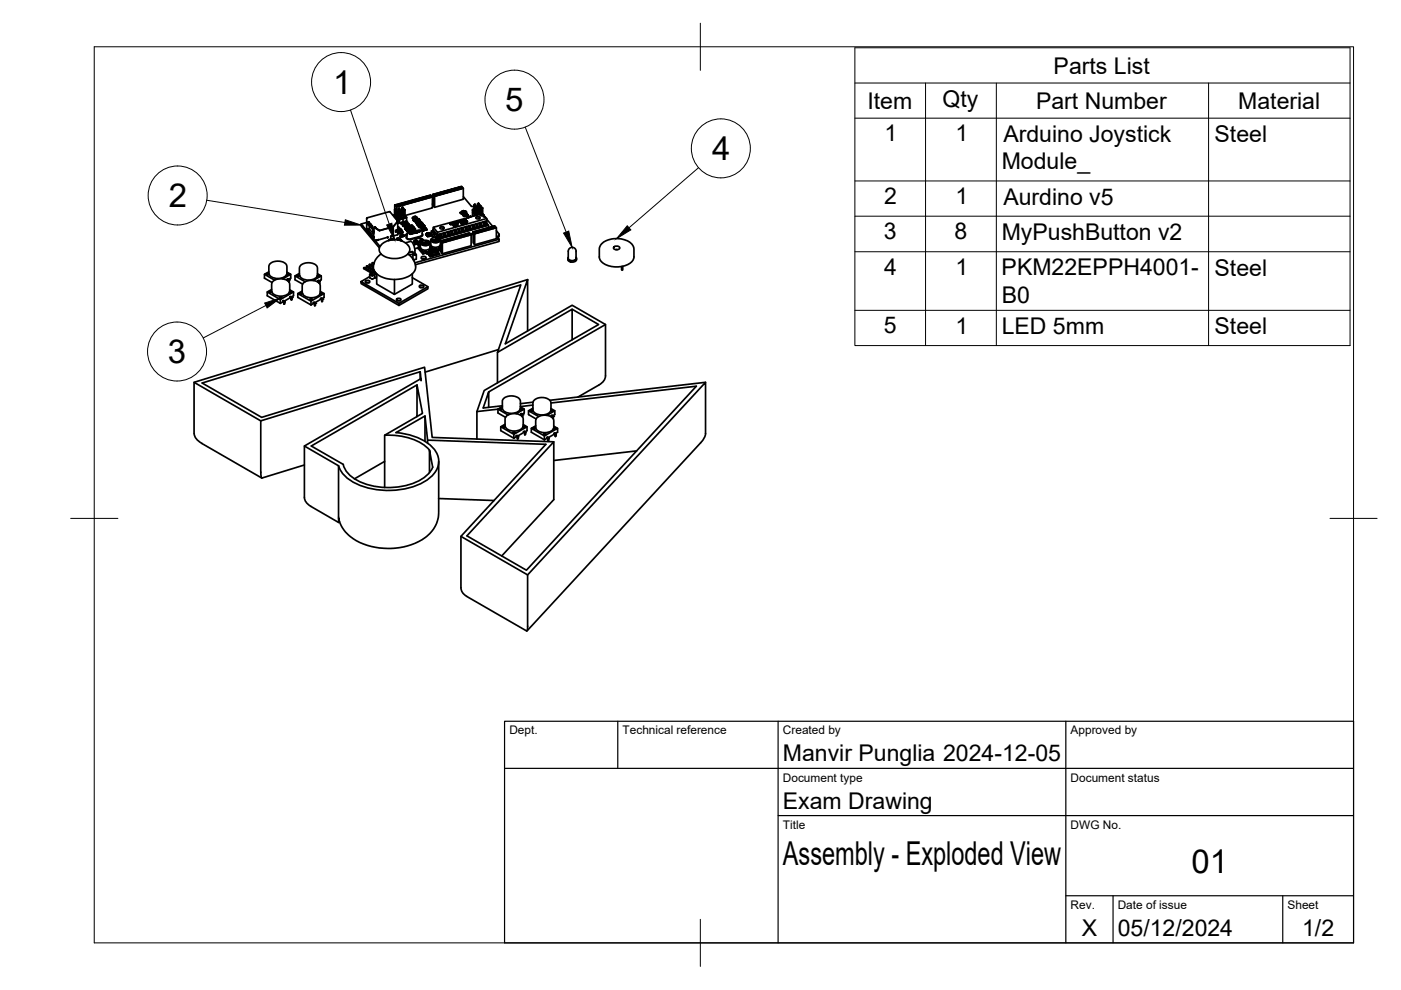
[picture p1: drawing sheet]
<svg xmlns="http://www.w3.org/2000/svg" width="297mm" height="210mm" viewBox="0 0 297 210" stroke-linecap="round" stroke-linejoin="round" font-family="sans-serif">
<defs><g id="words">
<g font-size="7">
<text x="70.6" y="19.9">1</text>
<text x="107.1" y="23.6">5</text>
<text x="151" y="34">4</text>
<text x="35.8" y="44">2</text>
<text x="35.6" y="77">3</text>
<text x="166" y="183.4">Assembly - Exploded View</text>
<text x="252.6" y="185.2">01</text>
</g>
<g font-size="4.9">
<text x="223.4" y="15.6">Parts List</text>
<text x="183.9" y="23">Item</text>
<text x="199.9" y="22.6">Qty</text>
<text x="219.7" y="23">Part Number</text>
<text x="262.5" y="23">Material</text>
<text x="187.6" y="30">1</text>
<text x="202.6" y="30">1</text>
<text x="212.4" y="35.9">Module_</text>
<text x="212.7" y="30.1">Arduino Joystick</text>
<text x="257.5" y="30.1">Steel</text>
<text x="187.5" y="43.3">2</text>
<text x="202.6" y="43.3">1</text>
<text x="212.7" y="43.4">Aurdino v5</text>
<text x="187.4" y="50.8">3</text>
<text x="202.4" y="50.8">8</text>
<text x="212.4" y="50.9">MyPushButton v2</text>
<text x="187.5" y="58.3">4</text>
<text x="202.6" y="58.3">1</text>
<text x="212.4" y="58.4">PKM22EPPH4001-</text>
<text x="257.5" y="58.4">Steel</text>
<text x="212.4" y="64.2">B0</text>
<text x="187.4" y="70.7">5</text>
<text x="202.6" y="70.7">1</text>
<text x="212.4" y="70.8">LED 5mm</text>
<text x="257.5" y="70.9">Steel</text>
<text x="166" y="161.4">Manvir Punglia 2024-12-05</text>
<text x="166" y="171.4">Exam Drawing</text>
<text x="229.3" y="198.6">X</text>
<text x="237" y="198.4">05/12/2024</text>
<text x="276.1" y="198.6">1/2</text>
</g>
<g font-size="2.5">
<text x="108" y="155.7">Dept.</text>
<text x="132" y="155.7">Technical reference</text>
<text x="166" y="155.7">Created by</text>
<text x="227" y="155.7">Approved by</text>
<text x="166" y="165.7">Document type</text>
<text x="227" y="165.7">Document status</text>
<text x="166" y="175.7">Title</text>
<text x="227" y="175.7">DWG No.</text>
<text x="227" y="192.7">Rev.</text>
<text x="237" y="192.7">Date of issue</text>
<text x="273" y="192.7">Sheet</text>
</g>
</g></defs>
<!-- layer: Visible -->
<g fill="none" stroke="#000" stroke-width=".36">
<path d="M96.3 40l-.1 .3 .2 .1M96.5 40l.6-.2 .3 .3-.6 .2zM96.5 40l.3 .3M97.1 39.8l-.1 .2 .1 .2M97.2 39.7l.6-.1 .3 .3-.6 .2zM97.2 39.7l.4 .4M97.5 39.9l.2-.1v.2M97.8 39.6l-.1 .2 .2 .2M98.2 39.9v2.3l-6.1 1.8M56.1 58.2v.8l1.6 .9M56.4 58.1l.3 .2 .2-.2M56.5 58l.4 .1-.2 .2-.2-.1z"/>
<path d="M57 57.6l-.9 .6 2.1 1.2M57.1 56a2.5 2.5 0 0 1 3.7 .3v1.6a1.98 1.98 0 0 1-2.5 1.1 1.38 1.38 0 0 1-1.3-1.1v-1.4zM57.9 59.6a2.5 2.5 0 0 1 3.5 .4v1.7a1.98 1.98 0 0 1-2.5 1 1.38 1.38 0 0 1-1.3-1v-1.4zM60.8 58.1l.3-.1 .2 .2-.3 .1-.2-.1 .1 .1 .4-.1M60.8 57.7l.8 .5-1.7 .9M60.9 59.2l.3 .2-.3-.2 .2-.1 .2 .2-.1 .1M61 59.3l-.1 .1M61.1 59.4v.2M61.2 59.4v.3M61.2 59.4h.1M61.2 58.2h.1M61.3 59.3v.5"/>
<path d="M61.6 58.2v.8l-.4 .2M62.5 58.5v.8l1.7 .9M62.9 58.5l.3 .1 .2-.1M63 58.4l.4 .1-.2 .1h-.2zM63.5 58l-1 .5 2.2 1.2M63.5 58.3v-1.5a2.11 2.11 0 0 1 2.9-.9l.6 .3 .3 .4v1.7M63.5 58.3a1.98 1.98 0 0 0 2.5 1 1.38 1.38 0 0 0 1.3-1M67.3 58.4h.3l.1 .1-.2 .1-.2-.1M67.3 58l.8 .5-1.7 1M67.4 59.5l.3 .3-.3-.3h.1l.3 .1-.1 .1M67.5 59.7l-.2 .1M67.6 59.7v.3"/>
<path d="M67.7 59.7v.3M67.7 58.5l-.2 .2-.2-.1M67.7 58.5h.1M67.8 59.6v.6M68.1 58.5v.8l-.4 .2M77.1 56.8v.2l1.6 .9M77.6 59.5l.5-.1 .3 .4-.6 .2-.4-.2zM77.6 59.9h.7M77.7 48.9l1.8 2.2M77.7 56.4v.2l1.6 .9 .1 .4 .3-.1M77.7 48.9l-1.1-1.4v.4l3.8 4.6M77.7 47.2l-1.1 .3"/>
<path d="M77.8 46.3l-.1 2.6M77.9 48.7l.1 .4 1.2 1.5-1.1-1.5M77.9 46.2h.1M77.9 47.6h.2zM77.9 46.2l-.1 .2M77.9 47.5v.1M78 47.4v.1M78 48.6h.1M78 48.7h-.1M78 48.6v.2M78 48.6h.2M78.1 47.2l-.1 .4"/>
<path d="M78.1 49l-.1-.2 1.2 1.6M78.2 47.5l-.2 .1M78.2 47l-.3 .5M78.2 47a2.86 2.86 0 0 1 1 1.7v.1M78.2 47l-.3 .2v.3M78.2 47.1l-.1 .1M78.3 48.5l-.4 .2M78.3 47.2l-.1 .3M78.3 47.8l.8 .9v.8l-.8-1zM78.3 56.1v.2l.9 .5M78.3 48.6h-.1v.3l1 1.3M78.4 58.6l-1.8 1.1v.4l8 4.7v-.5l-8-4.6"/>
<path d="M78.4 47.7l.8 1M78.4 47.7l-.1 .1M78.4 58.9h.1M78.4 58.9l.5 .3M78.4 58.1v.1M78.5 47.4l-.5 .1M78.6 47.5h-.4M78.6 47.6h-.5M78.7 57.7l-1.6-.9 .2-.1 1.5 .9 .2 .2 .1 .4-.2 .1-.1-.3M78.7 47.6l-.3 .1M78.7 57.8l.1 .2M78.7 57.7l.2 .4"/>
<path d="M78.7 58l-.3 .2M78.8 47.8l.2 .2M78.9 58.5l-.5-.3v.7M78.9 58.5h.1M78.9 59.2h.1M78.9 55.7v.2l.3 .2M78.9 58.1v.2M78.9 47.9h-.1M79.1 49.5h.1M79.2 56.4l-.8-.4-.1 .1 .8 .5M79.2 48.7h-.1M79.2 48.7v.8"/>
<path d="M79.2 57.1l-1.3-.8-.2 .1 1.7 1M79.2 49.2v1M79.2 50.4h.1M79.2 49.1v.1M79.2 50.3h.1M79.2 49.2h.1M79.2 48.8v.3M79.2 50.3v.2M79.3 50.2v.1M79.3 49.1v.1M79.3 55.8l-.4-.1 .3 .2M79.4 57.6l-.4 .2"/>
<path d="M79.4 50.9l.1 .1M79.4 58.2v.7l-.4 .3M79.5 51l.1 .1M79.5 48.3h-.1M79.5 48.3h.1M79.5 57.6v.1M79.5 48.1l.1 .2-.1-.1M79.5 48.1v.2M79.5 57.8v.1M79.5 48.2h.1M79.5 48.1l-.1 .2h.2M79.5 48.3l1 .6"/>
<path d="M79.5 48.3l.1 .1M79.5 51h.1M79.6 51l.6-.2-.6 .3M79.6 51h-.1M79.6 51.1l1 1.2M79.8 58l-.8 .5M79.9 58.7l-.5 .2M79.9 58.1v2.1l3.7 2.2v-3.1M80.2 50.8h.1M80.2 50.8l-.6 .2M80.2 50.8v.1M80.8 53.8a3.2 3.2 0 0 0-1.5 3.4 5.1 5.1 0 0 0 5.2 2 3.6 3.6 0 0 0 3.6-2.5 3.6 3.6 0 0 0-1.6-2.9"/>
<path d="M81 51.7a4.1 4.1 0 0 1 5.7 .6 1.6 1.6 0 0 1-1.2 2.2 4.4 4.4 0 0 1-4.9-1l-.2-.7 .1-.5zM82.1 50.3l-1.9 .6M82.1 50.3l.1 .2M82.2 50.3v.1M82.4 51h.1M82.5 50.9l-.1 .1M82.5 50.9h.1M82.5 50.8v.1M82.6 50.9l-.1-.1 .1 .1M82.6 50.8l.1 .1M82.6 50.8h.1M82.7 44.9l1.6 2"/>
<path d="M82.7 44.9l-4.8 1.3M82.8 50.8h-.2l.1 .1M82.9 50.7l-.4 .1 .1 .1M82.9 50.7h.1M82.9 50.1h.1M82.9 50.1v.1M83.1 50.6l-.2 .1M83.2 50.6h.1M83.2 48.1l-2.7 .8-.9-.5M83.2 48.1h.1M83.2 50.6l.3-.1 .3 .3M83.3 50l-.5 .1v.2"/>
<path d="M83.3 50.6h.2l.2 .1-.4 .1M83.3 50.6h-.1M83.3 50.6l-.1 .2-.4-.1M83.3 50.7h-.5M83.3 50h.1M83.3 48.1v1.9M83.7 44.4h.1v.2l-.1-.2 .1 1.7h.2v-1.6l-.2 .1v1.5M83.7 45.5l-.4 .1M83.7 45.8l-.2 .1M83.7 50.8h-.4M83.7 50.7v.1M83.7 43.5l7.6-2.1 .4 .4-7.6 2.1z"/>
<path d="M83.7 43.5v.9M83.9 44.4h.1M83.8 43.5l.6-.2 .3 .4-.6 .1zM83.8 43.5l.2 .2M83.8 44.4l.2 .1-.1-.1M83.9 48.8l.3-.1v.4l-.3 .1zM84 45.7h.1M84 44.9h.2l-.1 .1zM84.1 43.9v1M84.1 48.7v.4h-.2M84.1 49.1h.1M84.2 44.8h.1"/>
<path d="M84.2 50.6v-.1l.3 .4M84.2 50.5l.4-.1 .4 .5-.3 .1M84.2 47l-.8 1.1-2.9 .8-.9-.6M84.2 44.8l.1 .2h-.2v1.6M84.2 47l-.8 1.1v1.9M84.2 49.8l-.9 .2M84.2 44.8l.1 1.7-.2 .1-.1-1.7M84.3 50.9l-.1-.3 .1 .3M84.3 47v2.8M84.3 46.9l-.1 .1M84.3 48.7l.1 .2M84.3 48.6h.1"/>
<path d="M84.3 49h.1M84.3 48.1v.3M84.3 46.9h-.1M84.3 48.9h.1M84.3 46.9l-.1-.1v.2M84.3 46.1l.4 .4-.1 .1M84.3 48.9v.1M84.4 48.7v.1M84.4 48.7h.1M84.4 48.9v.1M84.4 48.2l.2 .1-.2 .1M84.4 48.4h.1"/>
<path d="M84.4 48.9h.1M84.4 43.3l-.1 .3-.3 .1 .2 .1M84.4 48.3l-.1 .1 .5 .5-.2 .1-.3-.3M84.4 48.5l.1 .1M84.4 49h.1M84.4 48.5h.1M84.4 49h-.1M84.4 45.6h-.1M84.4 48.3h.1M84.4 49l.1 .1-.2 .1M84.4 48.8h.1M84.5 43.7l-.2-.1v.2"/>
<path d="M84.5 48.4l.1 .1M84.5 48.7h.1M84.5 48.4h.1M84.5 48.5h.1M84.5 48.5v.1M84.5 48.6h-.2M84.5 49l.1 .1zM84.5 48.8h.2zM84.5 49.1l.4-.2zM84.6 44.2h.1M84.5 49h.1M84.5 48.4l.3 .1h-.2"/>
<path d="M84.5 44.2h-.1M84.6 49h.1M84.6 48.5h.1M84.6 49h-.1M84.6 48.3l-.1 .1M84.6 44.2l-.1 .2-.1-.2v1.6l.4 .1v-1.6l-.3 .1v1.5M84.6 43.3l.6-.2 .3 .3-.6 .2zM84.6 48.7h-.2M84.6 48.7h-.1M84.6 48.6h.1M84.6 43.3l.2 .1M84.6 48.6l.1 .1"/>
<path d="M84.6 46.6l-.4 .1M84.6 44.2l.2 .1-.2-.1M84.6 48.6v.1M84.6 48.5l.1 .1M84.6 48.6l.3 .1M84.6 49.3h.2M84.6 49.3l-.1 .1 .2 .1-.2-.1M84.6 49.3h.1M84.6 48.7h.1M84.7 48.6h-.1M84.7 48.6v.1M84.7 48.8h-.2"/>
<path d="M84.7 49.3h.1M84.7 46.5v.7l-.4 .2M84.7 48.8h.1M84.7 49.2h.1M84.7 48.7h.1M84.8 49.2l.1 .1M84.8 49.2h.1M84.8 48.7v.1M84.8 48.8h.1M84.8 45.5h.1M84.8 48.5h.1M84.8 50.6v.1"/>
<path d="M84.8 49.3l.4-.1v.1l-.4 .2M84.8 49.5h.1M84.8 49.3v.2M84.8 49.3h.1M84.8 49.3v.1M84.8 49.4l-.1 .1M84.8 49.4h.1M84.8 48.7l-.1 .1M84.8 50.6l.1 .2M84.8 50.6h.1M84.8 50.1l.2-.2-.2 .2 .1 .2zM84.8 48.9h.1"/>
<path d="M84.8 48.9l.1 .1M84.9 48.8v.1M84.9 48.9h-.1M84.9 48.9h.1M84.9 48.7l.1 .1M84.9 49h-.3M84.9 50.7h.1M84.9 48.7h.1M84.9 48.8l.2 .1M84.9 50.8h.1M85 44.6h.1M84.9 49.5h-.2"/>
<path d="M84.9 44.6l-.1 .1M84.9 48.9v.1M84.9 49l-.1 .1M84.9 48.9l-.1 .2M84.9 44.7v.1l-.1-.1M85 44.6l.1 .1v1.6l-.2 .1-.1-1.7M85 48.8h-.1M85 44.6l.1 .1-.2 .1v1.6M85 49.9l.1-.1 .1 .4M85 47.4h.1M85 50.9v.1M85 48.8h.1"/>
<path d="M85 47.4l.3 .2 .4-.2M85 51h.1M85 49.1l-.2 .1M85.1 51l.1 .1-.1-.1M85.1 49.1l.1 .1M85.1 49.1l.2 .2M85.1 49.1h-.1M85.1 50l-.2 .3 .3-.1M85.1 50.9v.1M85.1 47.2h.3l.3 .2-.4 .1-.3-.1zM85.1 48.9h.1M85.1 45.9l.3 .4"/>
<path d="M85.1 48.9l-.2 .1M85.2 49.2l-.2-.1 .2 .1-.3 .1M85.2 49.2l-.3 .1M85.2 44h.1v.1l-.1-.1 .1 1.7 .2-.1v-1.5h-.2v1.6M85.2 43.1l-.1 .3h-.3l.1 .2M85.2 51.1h.1M85.2 45.4h-.1M85.2 49.2h.1M85.2 47.4h.3M85.2 43.5l-.1-.1v.2M85.2 50.2h.1M85.2 49.9h.2v.2l-.2 .1"/>
<path d="M85.2 49.2l.2 .1-.3 .1 .3-.1M85.2 47.3l.3 .1zM85.2 49.2v.2M85.2 50.2l-.3 .1M85.2 49.3h.1M85.4 44h.1M85.3 43.1l.6-.2 .3 .3-.6 .2zM85.3 43.1l.4 .3M85.3 49.8l.1 .2M85.3 49.7l.3 .2M85.3 49.8h-.2M85.3 49.8l.1 .1"/>
<path d="M85.4 47.8l.3 .2 .3-.2M85.4 47.1l-.7 .1M85.4 46.4l-.7 .1M85.4 47.8h.1M85.4 44l.1 .1-.1-.1M85.4 50.1h.1M85.4 46.3v.1M85.4 46.3v.8M85.5 50.1h.1M85.5 47.7l.3-.1 .2 .2-.4 .2-.2-.2zM85.5 50v.1M85.5 45.3h.1"/>
<path d="M85.6 43.2h.3v.1M85.6 47.8h.2M85.6 49.9h.1M85.6 49.9v.1M85.6 49.9l.1 .1M85.6 47.7l.2 .1zM85.6 49.9l.2 .2M85.7 47.4h.1M85.7 44.4h.1M85.7 44.4l-.1 .1M85.7 44.4v.2l-.1-.1M85.7 44.4l.2 .1-.2 .1v1.6"/>
<path d="M85.7 47.2h.1M85.8 47.2l.3 .2 .3-.2M85.8 44.4l.1 1.7-.2 .1-.1-1.7M85.8 50l-.3 .1M85.8 50.1h-.3M85.9 48.1l1.5-.4 .7 .8-1.5 .5zM85.9 48.1v.3M85.9 47l.3-.1 .2 .2-.4 .2-.2-.2zM85.9 45.7l.3 .4-.1 .1M85.9 48.5h.1M85.9 48.4h.1M85.9 48.4l.1 .1"/>
<path d="M85.9 48.6h.1M85.9 42.9v.3l.1 .1M86 48.5h.1M86 47.1h.2M86 48.6h.1M86 48.5l-.1 .1M86 47.1h.2zM86 48.5l.1 .1M86 48.7h.1M86 47.8h.1M86.1 48.6h.1M86.1 48.6v.1"/>
<path d="M86.1 48.7h.1M86.1 49.8v.2l-.1-.2M86.1 42.9l.6-.2 .3 .3-.6 .2zM86.1 42.9l.3 .3M86.1 47.6l.4 .2 .3-.2M86.1 46.2l-.6 .1M86.1 48.6l-.1 .1M86.1 47.6h.1M86.1 48.7h-.1M86.1 48.7l.1 .1M86.1 48.8h.1M86.1 50.3v.1"/>
<path d="M86.2 50.4l.3 .4h.6M86.2 48.8h-.1M86.2 50h.1M86.2 49.6l-.1 .2M86.2 46.1v.7l-.7 .2M86.2 48.3l.3 .2h.3l-.3 .1zM86.2 48.8l.1 .1M86.2 48.9h.1M86.2 47.4h.3l.3 .2-.4 .2-.3-.2zM86.2 48.3l.3 .2h.2M86.3 50.1l-.1 .2a.64 .64 0 0 0 .9 .3M86.3 49h.1"/>
<path d="M86.3 48.8v.1M86.3 48.8l.1 .3M86.3 48.8v.2zM86.3 48.9h-.1M86.3 48.3h.3zM86.3 43l.3-.1v.2M86.3 49.5l-.2 .3M86.3 47.6h.3M86.3 49.1h.1M86.3 49.5h.1M86.4 47.5l.2 .1zM86.4 48.3h.2z"/>
<path d="M86.4 49.1h.1M86.4 48.3l.1 .1M86.4 49h.1M86.4 47.2h.1M86.4 48.4l.3 .1zM86.4 49l.2 .2M86.4 49l.1 .1zM86.5 49.1h.1M86.5 48.3v.1M86.5 48.3h-.1M86.5 48.3h.1M86.5 48.2l.4 .4z"/>
<path d="M86.5 48.2l.4 .4M86.6 48.3h-.3M86.6 48.3h-.1M86.6 48.3l.1 .2M86.6 48.3h.1M86.6 48h.2zM86.6 48.6h.2zM86.6 49v.2h.2M86.6 48h.1M86.6 48.8h.2M86.6 48.1h.2zM86.6 48.3l-.2 .1"/>
<path d="M86.6 48.7l.2 .1zM86.7 53.6l.8-.2 .3 .7 .5-.1v.9l-.6 .2v.1M86.7 48.4l-.2 .1 .2-.1M86.7 48h.1M86.7 48.2l.1-.1zM86.7 48.1v.1M86.7 48.1h.1M86.7 48.2h.1M86.7 42.7l-.1 .2 .1 .2M86.7 48.6h.1M86.7 48.3l.2-.1zM86.7 49.2h.1"/>
<path d="M86.8 48.1l-.1 .1M86.8 48.2h.1M86.8 48.5l-.2 .1M86.8 48.3h.1M86.8 48.5h.1M86.8 48v.1M86.8 49.2h.1M86.8 48.1h.1M86.8 47.6h.1M86.8 48.3h.2zM86.8 49.1h.1M86.8 49.5l.3 .1z"/>
<path d="M86.8 48.4h.2zM86.8 49.1l.1 .1M86.9 49.5h.1M86.9 49.5h-.1M86.9 48.4h.1M86.9 42.6l.6-.1 .3 .3-.7 .2zM86.9 42.6l.3 .4M86.9 49.6h.1M86.9 48h.2zM86.9 49.1h.1M86.9 48.4h.2zM86.9 48.4l.1 .1"/>
<path d="M86.9 48.2h.1M86.9 48.3h.1M86.9 49.2l.1-.1zM87 48.3h.1M87 49.6h.1M87 48.1h.1zM87 48.5h.2zM87 48.3v.1M87 49.5h.1M87 48.3l-.1 .1M87 49.1l-.2 .1M87 48.1h.1"/>
<path d="M87 49.1h.1M87 48.4h.1M87 48h.1M87 48v.1M87 51.2l-1 .3M87 48.4v.1M87 51.2a2.77 2.77 0 0 1 1 2.8h-.2M87 48.5h.1M87.1 48.1h.1M87.1 49.6h.1M87.1 49.1h.1M87.1 48.4h.1"/>
<path d="M87.1 48.4v.1M87.1 48.1h-.1M87.1 49.1h-.1M87.1 48.5h-.1M87.1 49.4h.2l-.1 .2zM87.1 48.2h.1zM87.1 49.1h.1zM87.1 42.8l.3-.1v.2M87.1 49.4v.1M87.1 49.6l-.1 .1M87.1 49.5h.2M87.1 48.2h.1"/>
<path d="M87.1 48.3h.1M87.1 48.3h.2zM87.1 49v.1M87.2 49.4h-.1M87.2 48.3h.1M87.2 48.2h.1M87.2 48.2v.1M87.2 49.4h.1M87.2 49.4l.1 .1M87.2 49.4v.1M87.2 49h.1M87.2 48.4h.2z"/>
<path d="M87.2 48.4h.1M87.2 49.5v.1M87.2 49.1h.1zM87.2 48h.2zM87.3 49.5h.1M87.3 49.5h-.1M87.3 48.4h.1M87.3 48.4h.1zM87.3 48.3h.1M87.3 48.1h.2zM87.3 49h-.1M87.3 48.4h-.1"/>
<path d="M87.3 48.1h.1M87.3 48h.1M87.3 48v.1M87.3 49.4l.2-.1 .1 .2zM87.3 49.4h.1M87.3 49h.1M87.4 48.2l.1-.1zM87.4 49h.1M87.4 48.3h.1M87.4 48.1h.1M87.4 49l-.1 .1M87.4 48.4h-.1"/>
<path d="M87.4 48.2h.1M87.4 48.2h.2zM87.4 49.1h.1M87.4 48.4h.1M87.5 48.2h.1M87.4 48h.1M87.4 58.1v2.1l-3.8 2.2M87.4 49.5h.1M87.4 58.9l3.3 1.9M87.4 46.2l.2 .2zM87.4 48.9v.1M87.5 49.4l.1 .1"/>
<path d="M87.5 48.3h.2zM87.5 48.3h.1M87.5 48.1h.1M87.5 42.5l-.1 .2 .1 .2M87.5 49.3h.1M87.5 49.3l-.1 .2-.1-.1M87.5 49h.1M87.5 48.1v.1M87.5 53.9l-.7 .2M87.5 53.9l.1 .2M87.5 53.4l-.8 .1M87.5 49h-.1"/>
<path d="M87.5 48.4h.1M87.5 48.4l.2-.1zM87.5 54.1v.8M87.6 48.4h.1M87.6 48.3h.1M87.6 48.2v.1M87.6 48.3v.1M87.6 46.7l.3-.1 .1 .1M87.6 46.7l.2 .2 .4-.1M87.6 48.9l-.1 .1M87.6 48.2h.1M87.6 46.4l.3-.1z"/>
<path d="M87.6 46.7h.1M87.6 46l-.1 .2M87.6 49.3l.2 .2zM87.6 49.3v.1M87.6 48.9h.1M87.6 42.4l.6-.1 .3 .3-.6 .2zM87.6 42.4l.4 .3M87.6 46.1l.2-.2 .1 .4M87.6 46.1l-.2 .1M87.7 49.3h.1M87.7 49.3l.1 .2M87.7 48.9h.1"/>
<path d="M87.7 49.3h-.1M87.7 48.9l-.1 .1M87.7 48.3h.1M87.7 48.4h.1M87.7 49h.1M87.7 48.8v.1M87.7 51.2l.1 .1M87.7 51.2h.1M87.7 46.2l-.1 .2M87.8 45.9l.3 .1M87.8 55.2h.1M87.8 46.9h.1"/>
<path d="M87.8 48.9h.1M87.8 48.9h-.1M87.8 49.2l.1 .2zM87.8 49.2l.1 .1M87.8 49.4h.1M87.8 48.8v.1M87.8 49.3h.1M87.8 51.3h.1M87.8 49.2h.1M87.8 42.6l.3-.1v.2M87.8 51.3l.1 .1M87.9 46.3h.1"/>
<path d="M87.9 46.1l.2-.1v.2l-.2 .1M87.9 51.1v.1M87.9 51.2h-.1M87.9 51.1l-.2 .1h.1M87.9 49.3v.1M87.9 48.8h-.1M87.9 49.3h.1M87.9 51.4l.1 .1M88 51.4v.1M88 49.4h.1M88 49.4h-.1M88 46.5v-.1l.2 .3"/>
<path d="M88 53.6l.3 .4M88 46.5l-.1 .1M88 51.1h-.1M88 51.2l-.2 .1h.1M88 51v.1M88 46.4l.4-.1 .2 .3-.4 .1-.2-.2M88.1 47h.1M88 51h.1M88 51.5v.1M88 51.4h.1M88 51.3h-.1M88 51.1l-.1 .1"/>
<path d="M88 46.7h.1M88.1 51.1h-.1M88.1 46.8h.1M88.1 51.4h-.1M88.1 51.3v.1M88.1 51.3l-.1 .1M88.1 51.5v.1l-.1-.1M88.1 49.4h.1M88.1 49.2l.2 .1zM88.1 48.5l-.2 .4M88.1 46.2h.3zM88.1 51.2l-.1 .1"/>
<path d="M88.1 49.2h.1M88.1 46.3h.1M88.1 50.9l.1 .1M88.1 51.2h-.3h.3M88.1 50.8v.1M88.1 51.1h.1M88.1 50.9h.1M88.1 51.4h.1M88.1 50.9l-.1 .1M88.1 51.1v.1M88.1 50.7l.4 .6zM88.1 50.7l.9-.2 .4 .6"/>
<path d="M88.1 51.5h.1M88.1 46.1v.1M88.1 51v.1M88.1 49.2l.2 .1M88.1 49.2l.2 .1-.2-.1M88.1 49.3h.1M88.2 47.2h.1M88.1 51l.2 .1M88.1 51h.1M88.1 51.4l.1 .1M88.1 51.4v.1M88.2 46.8h.1"/>
<path d="M88.2 51.5l-.1 .1M88.2 51.3h-.1M88.2 50.9l-.1 .2M88.2 51.3l-.3 .1M88.2 51.3h.1M88.2 46.9h.1M88.2 51.2v.1M88.2 51.5h.1M88.2 51.2h.1M88.2 51l-.1 .1M88.2 42.3l-.1 .2 .2 .2M88.2 46.1l-.2-.2 .1 .3"/>
<path d="M88.2 46.1h.1M88.2 46.1l.2 .1M88.2 46l.2 .2M88.2 46.9l-.2 .1M88.2 47.3h.1M88.2 51.1l.1 .1M88.3 46.9v.1M88.3 46.8h.1M88.3 47.3h-.1M88.3 51.4h-.2M88.3 51.8v-.2a.78 .78 0 0 1 .4 1.1l-.2-.1M88.3 51.1h-.1"/>
<path d="M88.3 51.1l-.2 .1M88.3 51.1h.1M88.3 47.3h.1M88.3 47h.1M88.3 51.4l-.3 .1M88.3 51.4h-.3M88.3 51.3v.1M88.3 51.1l-.1 .1M88.3 51.3h.1M88.3 51.4h.1M88.3 49.1l.2 .1zM88.3 49.1h.1"/>
<path d="M88.3 46.7v.1M88.3 47h-.2M88.3 46.9h.1M88.3 49.1l.1 .2M88.3 47.6l.2 .2 .4-.1M88.3 51.1l.1 .1M88.3 51.2l-.2 .2M88.3 51.2v.1M88.3 51.2h.1M88.3 51.4l-.1 .1M88.3 47l-.2 .1M88.4 47.4h.1"/>
<path d="M88.3 47.4h.1M88.4 47h-.1M88.4 47.3h.1M88.4 51.6h.3l.2 .4v.6l-.2 .1M88.4 49.1h.1M88.4 49.1l.1 .1M88.4 49.1v.1M88.4 46.9h.1M88.4 46.9v.1M88.4 46.9l-.1 .1M88.4 47h.1M88.4 51.2h.1"/>
<path d="M88.4 51.2h-.1M88.4 47.6h-.1M88.4 42.2l.6-.2 .3 .4-.6 .2zM88.4 42.2l.3 .3M88.4 46.9h-.1M88.4 47v.1M88.4 51.4h.1M88.4 51.5h.1M88.4 51.4v.1M88.4 51.2l-.1 .1M88.4 51.7l-.7 .3M88.4 47.1l.1 .1"/>
<path d="M88.4 47.1l-.2 .1M88.4 47.5h.1M88.4 51.3l.1 .2M88.4 47l.1 .1M88.4 51.2l.1 .1M88.4 51.3l-.1 .1M88.4 51.3h.1M88.4 51.7l.3 .4v.4M88.4 51.3v.1M88.5 49.2l-.1 .1M88.5 47.1v.1M88.5 46.4h.1"/>
<path d="M88.5 51.4v.1M88.5 47.1h-.1M88.5 47.4h.1M88.5 47.1l-.2 .2M88.5 51.5l-.4 .1 .3-.1M88.5 51.3v.1M88.5 47h.1M88.5 47v.1M88.5 47.2v.1M88.5 49l.2 .2zM88.5 49v.1M88.5 47.3h.1"/>
<path d="M88.5 46.4h.3M88.5 49.1l.2 .1M88.5 47.2l.1 .1M88.5 49.1h.1M88.5 46.7h.1M88.5 46.5l-.3 .1M88.5 47.3h-.2M88.5 47.5l.3 .1M88.5 47.8h.1M88.6 47.5l-.3 .1M88.6 47h.2zM88.6 46.7h.1"/>
<path d="M88.6 46.8v.1M88.6 46.5l.1 .1M88.6 49h.1M88.6 49l.1 .2M88.6 47.3l.1-.1v.1M88.6 46.8l-.1 .1M88.6 47h.1zM88.6 47.3l-.2 .1M88.6 47.2h.1M88.6 49.1h.1M88.6 42.4l.3-.1v.2M88.6 47.3h.1"/>
<path d="M88.6 46.7h-.6M88.6 46.7l.1 .1M88.6 47.1l-.1 .1M88.6 46.9h-.1M88.6 47.3v.1M88.6 47.1l.1 .1M88.6 52.5l-.7 .2M88.6 47.4v.1M88.6 47.4l.1 .1M88.6 47.4h.1M88.6 47.4h-.1M88.7 47.2l-.1 .1"/>
<path d="M88.7 46.4l.3 .2-.3 .1M88.7 46.9h-.2M88.7 47.4h.1M88.7 49.1v.1M88.7 49.2h.1M88.7 47.3v.1M88.7 46.8h.1M88.7 48l.2 .3 .4-.2M88.7 46.7l.3 .1M88.7 47.3h.1M88.7 46.8v.1M88.8 47.3h.1"/>
<path d="M88.7 47.4h-.1M88.7 48h.1M88.8 49l.2 .1h-.2zM88.8 49h.1M88.8 49.1h.1M88.8 49h-.1M88.8 46.9h.1M88.8 47.3h-.1M88.8 47.1h.1M88.8 46.8v.1M88.8 46.9v.1M88.8 46.8h.1"/>
<path d="M88.8 47.6v.1M88.8 46.8l.1 .1M88.8 46.4h.1M88.8 47.7l.6-.2zM88.8 47h.1M88.8 47.7h.1M88.8 46.9l.1 .1M88.8 47.1h-.2M88.9 49h-.1M88.9 47.1h-.2M88.9 47.1l-.2 .1M88.9 46.4h.1"/>
<path d="M88.9 47.1h.1M88.9 48h.3M88.9 48.2h.1M88.9 47.7h.1M88.9 49h.1M88.9 48h-.2M88.9 47h-.1h.2M88.9 47h.1M88.9 46.6h.1M88.9 46.8h.1M88.9 47v.1M88.9 49l.1 .1"/>
<path d="M88.9 47l.3 .1M88.9 51.9l.2 .2-.1-.2M89 47l-.1 .1M89 46.8l-.2 .1h.3M89 49.1h-.1M89 42l-.1 .3 .1 .2M89 47.2l-.5-.5h-.2l.5 .6M89 47.9h.1M89 52.9l-.1-.1v.2l.8 .9 .9-.3M89 52.9l.7 .6v.4M89 52.9v.1M89 47.1v.1"/>
<path d="M89 47.1l.1 .1M89 47h-.1M89 47h.1M89 47.1l.3 .1M89.1 46.9l-.1 .1M89.1 50.6l.1 .1M89.1 47.9v-.2l.2 .4M89.1 47.9h-.1M89.1 52.1h.1M89.1 47.2l.2 .3-.4 .1-.1-.3 .1 .3M89.1 52h.1M89.1 51.7l-.1 .2"/>
<path d="M89.1 47.2l-.3 .1M89.1 51.9v.1M89.1 52.8h.1M89.1 52.9l.2 .3M89.1 47.7l.4-.1 .2 .4-.4 .1-.2-.2M89.1 52.4l-.2 .4M89.1 47.1h-.1M89.1 50.9h.2M89.1 50.7h.1M89.2 52.5l-.1 .4v-.2M89.2 42l.5-.2 .3 .4-.6 .1zM89.2 42l.3 .3"/>
<path d="M89.2 48.1h.1M89.2 50.9h.1zM89.2 48v.1M89.2 47.1h.1M89.2 48.1v.1M89.2 50.7h.1M89.2 48.1l.6-.2zM89.2 51.3l-.7 .1M89.2 50.7l.2 .1h-.1M89.2 50.1l-2.1 .5M89.2 50.7v.1M89.2 50.8h.1"/>
<path d="M89.2 50.8l.1 .1M89.3 47.3h.1M89.3 47.2l-.1 .1M89.3 47.3h.2M89.3 47.2h.1M89.3 48.1h.1M89.3 54.6a.59 .59 0 0 1 1 .1 .59 .59 0 0 1-1-.1zM89.3 51.6h.2M89.3 50.8l.2 .1h-.1M89.3 47.4l-.4 .1M89.3 50.8v.1M89.3 47.4l.1 .1"/>
<path d="M89.3 50.9h.1M89.3 53.1l1.1 .2M89.3 48.5l.2 .2zM89.3 47.6h.1M89.3 50.7h.1M89.4 42.2l.3-.1v.2M89.4 51.2l-.9 .2M89.4 48.4l-.1 .1M89.4 51l-.9 .2M89.4 50.9v.1M89.4 50.7v.1M89.4 50.7l.1 .1"/>
<path d="M89.4 50.8h.1M89.4 47.3l.2 .1M89.4 51.1l-.9 .3M89.4 51.1h.1M89.4 51h.2M89.5 50.8h-.2h.2M89.5 54.9h.7M89.5 50.8l.1 .1M89.5 50.8h.1M89.5 50.9h.1M89.5 51.1h-.1M89.5 48.3l-.1 .1"/>
<path d="M89.5 49.7v-.5a.63 .63 0 0 0-.8-.4l-2.3 .7-.2 .8M89.5 50.9l-.1 .1M89.5 50.7v.1M89.5 49.5l.1 .3-.4 .3M89.5 47.3h.1M89.6 51.7h-.1M89.6 48.8l.1 .2zM89.6 50.9h-.2h.2M89.6 49.7l-.2 .4-2.3 .7M89.6 51l-.1 .1M89.6 50.9h-.1M89.6 51h.1"/>
<path d="M89.6 50.9l.1 .1M89.6 50.9h.1M89.6 47.7h.1M89.6 47.4h.1M89.6 48.2l.2 .3-.3 .2 .2-.1M89.6 48.2l-.2 .2M89.6 48.4l-.1 .2M89.6 51.4l.1 .1-.3 .1M89.6 51.4l.2 .2h-.4M89.6 48.2l.3-.1 .1 .2M89.6 51.4l.1 .1M89.6 47.4l.1 .1"/>
<path d="M89.7 47.7l.2 .1M89.7 47.7l-.1 .1M89.7 47.8l-.4 .1M89.7 51.6l.2 .1zM89.7 51h.1M89.7 47.9h.1M89.7 47.4v.1M89.7 48h.1M89.7 51.7h.2h-.3M89.7 48.9l.3-.1-.3 .2M89.7 47.5l-.4 .1M89.7 48.6l-.1 .1"/>
<path d="M89.7 41.8v.3l.1 .1M89.7 48.6l-.1 .2M89.8 47.7l.2 .1M89.8 51.6h-.4M89.8 51.4l.2 .2M89.8 51.4h.5l-.4 .1M89.9 48.7l-.2 .2M89.9 48.5h.3M89.9 48.5l.1 .2M89.9 48.5l-.2 .1M89.9 51.7l-.2 .1h-.2l.1-.1M89.9 51.5l.1 .1"/>
<path d="M89.9 51.7h-.4M89.9 41.8l.6-.2 .3 .4-.6 .1zM89.9 41.8l.4 .3M89.9 47.7h.1M90 51.6l.4 .1M90 51.6l.4-.1v.2zM90 48.6l.2-.1v.3l-.2-.1M90 47.8h.1M90 47.9h.1M90.1 47.9h.1M90.1 51.6h.2zM90.1 51.6h.2"/>
<path d="M90.1 47.9l-.4 .1M90.1 48.3l-.1-.2v.4v-.2h-.3M90.1 48.3l.2 .1M90.1 48.4l.1 .3M90.1 48.4l.3 .3M90.1 48.3v.1M90.1 48.3l.1 .1M90.1 48.2h.1M90.1 42l.3-.1v.2M90.2 51.1h.4M90.2 51.1h.4l-.3 .2M90.2 48.8h.1"/>
<path d="M90.2 48.8l.3-.1-.3 .1M90.2 51.5l.1 .1M90.2 48.7l.1 .1M90.3 49.7h.1M90.3 48.4h.1M90.3 51.4l-.4 .1M90.3 48.5h.1M90.3 51.7h.1M90.4 48.5h.1M90.4 49.7h.1M90.4 51.3h.4zM90.4 49.9h.1"/>
<path d="M90.4 48.5l.1 .2-.1-.1M90.4 51.5l-.1 .1M90.4 49.5l.2 .1M90.5 51.3h-.1M90.5 49.9h-.1M90.5 51.5h.1M90.5 50h.1M90.5 49.9h.1M90.5 51.5h.2M90.5 41.6l-.1 .3 .2 .1M90.5 51.3l.1 .1M90.5 49.5h.1"/>
<path d="M90.5 49.6v.1M90.5 49.6l-.2 .1M90.5 49.7l.2 .1M90.5 53.8h.1M90.6 53.6v.1M90.6 49.6v.1M90.6 49.7h-.2M90.6 49.6h.1M90.6 49.4h.2l.4 .5-.2 .1zM90.6 49.4l-.1 .1M90.6 51.3h.2zM90.6 49.7h.1"/>
<path d="M90.6 49.7l-.2 .1M90.6 50h.1M90.6 51.5l.3-.1-.4 .1M90.6 51.5h.1h-.2M90.6 50.1h.1M90.6 53.6v.2M90.7 51.1l-.4 .2M90.7 51.1h-.5M90.7 41.6l.6-.2 .3 .4-.6 .1zM90.7 41.6l.3 .3M90.7 49.7v.1M90.7 49.8l-.2 .1"/>
<path d="M90.7 49.7l.1 .1M90.7 50.1v.1M90.7 49.8h.1M90.7 49.8l-.2 .2M90.7 50.1h.1M90.7 53.5l.1 .1M90.7 53.5l-.1 .1M90.7 53.5h.1M90.8 49.7l-.1 .1M90.8 49.8v.1M90.8 51.3h-.2M90.8 49.8h.1"/>
<path d="M90.8 49.9h.1M90.8 49.4h.1M90.8 49.9l-.2 .1M90.8 49.8l.1 .1M90.8 53.6h-.2M90.8 53.6l.1 .1M90.8 51.3h-.4M90.8 49.9l.2 .1M90.8 49.6l.2 .1zM90.8 49.7l.2-.1zM90.8 49.9l-.2 .2M90.8 49.5h.1"/>
<path d="M90.8 53.5l.2 .2-.5 .1-.1-.1 .1 .1 .5-.1M90.8 49.5l-.1 .1M90.8 49.9l.1 .2M90.8 49.4l.2 .1M90.9 49.8h.1M90.9 49.4l.1 .1M90.9 49.8l-.1 .1M90.9 49.5l-.2 .1M90.9 41.8l.3-.1v.2M90.9 49.4h.1M90.9 50.1h.1M90.9 50.1h-.2"/>
<path d="M90.9 53.1l.1 .3M91 49.5h.1M90.9 50l.1 .1zM90.9 54.1l.3 .3zM90.9 54.1l.3-.1 .2 .3v-.1M90.9 53.3l-.5 .2M90.9 51.4l-.3 .1M91 53.2v.2l-.6 .1v-.2l-.7 .2M91 50h-.1M91 49.5l.1 .2zM91 49.4l.2 .1M91 49.8h-.1"/>
<path d="M91 49.5h-.1M91 50h.1M91 49.6l-.2 .1M91 53.7h.1M91 49.8h.1M91 49.6h.1M91 49.6l.1 .1M91 49.7l.1 .1M91 49.7v.1M91.1 49.7h.1M91.1 49.6h-.1M91.1 49.6v.1"/>
<path d="M91.1 49.8h-.2M91.1 49.8h-.1M91.1 49.8h.1M91.1 51.4a1.08 1.08 0 0 1-1.6 .5l.8 .2a.81 .81 0 0 0 .8-.6M91.1 51.4l-1.6 .5M91.1 49.6l.1 .1M91.2 49.5h-.1l.2 .1M91.2 49.7h.1M91.2 54h.1M91.2 49.5h.1M91.2 49.8h.1M91.2 49.7v.1"/>
<path d="M91.2 52.6l.5 .4M91.2 52.4l.6 .5v.3M91.2 52.3v.1M91.2 49.9h.1M91.2 52.6v.2M91.2 52.6l-.3 .5M91.3 41.4l-.1 .3 .1 .1M91.3 49.8l.1 .1M91.3 49.9h.1M91.3 53.3l.9-.2 .3 .4-.9 .2zM91.3 53.4l-.5 .1M91.3 52.6l-.1 .1"/>
<path d="M91.3 49.9l-.3 .1M91.3 49.6l-.1 .1M91.3 53.3l-.1 .3M91.3 49.6h.1M91.3 52.1v.2M91.3 52.2h.1M91.3 52.3l.2 .3M91.3 49.8l.2 .1M91.3 51.8l-.1 .2M91.3 51.9v.4M91.3 53.7l.2 .2M91.3 49.9v.1"/>
<path d="M91.3 53.7l-.1 .2M91.3 49.9l-.4 .2 .4-.1M91.3 53.7l-.1-.1v.2M91.4 49.9l-.1 .1M91.4 49.9l-.2 .1M91.4 54v.2M91.4 54.2h.1M91.4 49.8h.1M91.4 49.8l-.2-.1v.1M91.4 49.8h-.1M91.5 49v.8l.5 .6M91.5 54.2h.1"/>
<path d="M91.5 52.5l1 .2M91.5 51h.2M91.5 53.9l.1 .3-.2-.2M91.5 53.8l-.1 .2M91.5 53.9l-.1 .3M91.5 49.9l-.3 .1M91.5 49.9h.1M91.6 54.2h-.1M91.6 51.1v.1M91.7 53l-.8 .1M91.7 53v.2M91.7 53l.1 .2"/>
<path d="M91.7 41.8v2.3l-5.8 1.6M91.7 51.1v.1M91.7 51.1l-.1 .1M91.7 53.2v.2l.2-.1-.2 .1zM91.7 51.1h.1M91.7 53.2v.2M91.8 41.2l6.1-1.7 .3 .4-6.1 1.7zM91.8 41.2v2.3l.3 .5v-2.4M91.8 43.2l-.1 .1M91.8 50.1v.1M91.8 50.1l.2 .2M91.8 48.7l.1 .5"/>
<path d="M91.8 48.7l.9 1.1 .1-.6M91.8 50.8l.1 .1-.4 .1M91.8 50.8l.2 .2h-.5M91.8 50.8l.1 .1M91.8 48.9l-.3 .1 .4 .5 .2-.1M91.8 53.2h.3l-.1-.1 .1 .2zM91.8 53.2l.1 .1M91.9 49l-.2 .1 .3 .1M91.9 49v.2M91.9 51l.1 .1M91.9 51l.1 .2h-.3M91.9 51l.2 .1-.5 .1"/>
<path d="M91.9 49.5v.2M91.9 50.2v.1M91.9 41.2l.6-.1 .3 .3-.6 .2zM91.9 48.2l10.4-2.9 .3 .3-.2 .3 .5 .1 .3 .3-10.4 2.9zM91.9 53.4l.2 .1zM91.9 54.2h.1M91.9 53.4l.1 .1M91.9 53.3l-.2 .1M91.9 41.2l.2 .2M91.9 49.2l.9 1M91.9 48.2l-.1 .5M91.9 53.2h.2"/>
<path d="M91.9 50.3h.1M91.9 54.2h-.3M91.9 53.2l.1 .1M92 51h-.5M92 50.9l.2 .1M92 50.8l.2 .2M92 53.5h-.1M92 53.4l.2-.1 .1 .2zM92 53.5h.1M92 53.1l.1 .2M92 50.8h.5l-.4 .1M92 50.8v.1"/>
<path d="M92 53.4h.1M92 53.4h.2M92.1 50.9l.1 .1M92.1 51.1l-.5 .1M92.1 51h.5M92.1 51l.5-.1-.1 .2zM92.2 53.3h.1M92.2 53.3l.1 .2M92.2 53.4l-.1 .1M92.2 49.6l-.3 .1 .5 .6M92.2 51h.3zM92.2 51h.3"/>
<path d="M92.4 50.5h.4l-.3 .2M92.4 53l-.2 .1 .2-.1 .3 .4M92.4 50.9v.1M92.4 54.1h.1M92.5 50.8l-.4 .1M92.5 41.1l-.1 .2-.3 .1 .1 .2M92.5 50.7l.5-.1zM92.5 41.5l-.1-.2v.2M92.5 50.3h.1M92.5 50.7v.1M92.6 50.9l-.1 .1M92.6 50.7v.1"/>
<path d="M92.6 41l.7-.2 .2 .4-.6 .2zM92.6 41l.3 .2M92.7 50.9h.2M92.7 50.9l.4-.1-.3 .1M92.7 50.9h.1M92.7 50.7l.1 .1M92.7 53.4l-.2 .1M92.7 53l.1 .1M92.8 50.7h.1zM92.8 50.2l-.3 .1M92.8 50.5h-.4M92.8 50.9h.1"/>
<path d="M92.8 53l-.1 .2M92.8 50.5l-.3 .2M92.8 53.4h-.1l-.3-.4h.1l.3 .4 .1 .3M92.9 53.5h.1M92.9 53.5v.2M92.9 53.5l.3 .3-.7 .2M92.9 53.7v.2l-1.7 .5 .8-.2M92.9 53.7l-1.3 .3v-.3M92.9 53.8h.1M92.9 52.9l.2 .2M92.9 50.7h-.1M92.9 49.7l.1 .2"/>
<path d="M92.9 53.8l.1 .1v-.1M92.9 49.8h.1M93 53h-.2M93 49.8v.7M93 50.7l-.5 .1M93 52.9l.1 .2-.4 .1 .4-.1M93 50.1l-.2 .1M93 50.3l-.1 .1M93 50.3l-.2 .1M93.1 52.5v.3M93.1 52.7l-.6 .2M93.1 52.6v.2l-.6 .1v-.2l-.7 .2"/>
<path d="M93.1 50.8l-.3 .1M93.2 50.5h.1M93.2 53.8l-.7 .3M93.3 40.8l-.1 .3-.3 .1 .1 .2M93.3 50.4l-.1 .1M93.3 49.6h.1M93.3 48.3l.4-.2 .4 .2M93.3 49.6l.1 .2M93.3 48.3l.5-.2 .3 .3-.5 .2zM93.3 41.3l-.1-.2v.2M93.3 50.9a1.14 1.14 0 0 1-1.6 .4l.8 .1a.74 .74 0 0 0 .8-.6l-1.6 .5M93.3 50.4l-.2 .1"/>
<path d="M93.3 49.9v.4M93.4 50.3v.2l-.2 .1M93.4 50.3l-.1 .1M93.4 51.9v.2M93.4 52v.2M93.4 51.4h.1M93.4 52l-.3 .5M93.4 40.8l.6-.2 .3 .4-.6 .1zM93.4 40.8l.4 .3M93.5 52.5h-.4M93.5 52.8l-.9 .2M93.5 51.1l6-1.7 .4 .4-6.1 1.7z"/>
<path d="M93.5 51.1v2.3l.3 .4v-2.3M93.5 52h-.1M93.6 51.1l.5-.2 .3 .4-.5 .1zM93.6 51.1l.2 .2M93.6 49.5v.1M93.6 49.6l.1 .6M93.6 49.6v.6M93.6 50l-.3 .1M93.6 41l.3-.1v.2M93.7 50.2h.1M93.8 50.2v.1M93.8 50.3h.1"/>
<path d="M94 50.2h.1M94 40.6l-.1 .3 .2 .2M94 49.4l.1 .2M94.1 50.2h.1l-.3 .1-.3-.1M94.1 50.1l-.1 .2-.4-.1M94.1 49.6v.5M94.1 50.9v.3l-.3 .1 .1 .1M94.2 40.6l.6-.2 .3 .4-.6 .1zM94.2 40.6l.3 .3M94.2 51.3l-.1-.1v.2M94.3 50.9l.6-.2 .3 .3-.6 .2zM94.3 49.4l.1 .6"/>
<path d="M94.3 49.3l.1 .3M94.3 50.9l.3 .1M94.4 49.8h-.3M94.4 40.8l.3-.1v.2M94.4 50h.1M94.5 50v.1M94.5 50l.1 .1M94.6 50.1h.1M94.7 50h.1M94.8 40.4l-.1 .3 .1 .1M94.8 49.2h.1M94.8 49.9l-.1 .1"/>
<path d="M94.8 49.9v.1M94.8 49.2l.1 .2M94.8 49.9l-.1 .2-.3-.1M94.9 49.4v.5M94.9 49.9v.1l-.2 .1-.3-.1M94.9 49.9l-.1 .1M94.9 50.7l-.1 .3h-.2l.1 .2M94.9 40.4l.6-.2 .3 .3-.6 .2zM94.9 40.4l.4 .3M95 51.1l-.2-.1v.2M95.1 50.7l.6-.2 .3 .3-.6 .2zM95.1 50.7l.3 .3"/>
<path d="M95.1 49.1l.1 .7M95.1 49.2h.1M95.1 49.2v.6M95.1 49.5l-.2 .1M95.2 40.5h.3v.2M95.2 49.8h.1M95.3 49.8h-.1M95.3 50.8h.3v.1M95.3 49.9h.1M95.4 47.4l.3 .2-.2-.2v.2zM95.5 49.9h.1M95.5 47.4h-.1l.1 .2"/>
<path d="M95.5 40.2v.3l.1 .1M95.6 49.7l-.1 .1M95.6 49v.2M95.6 47.4h-.1M95.6 47.4l.1 .2M95.6 49.7l-.1 .2-.3-.1M95.6 49.2v.5M95.6 49.7l.1 .1-.3 .1-.2-.1M95.6 49.7h.1M95.7 50.5v.4M95.7 40.2l.6-.2 .3 .3-.6 .2zM95.7 40.2l.4 .3"/>
<path d="M95.8 47.5h.1M95.8 47.5h.1h-.1M95.8 47.3l.2 .2h-.2zM95.8 47.3l.2 .2M95.8 50.4l.6-.1 .3 .3-.6 .2zM95.8 50.4l.4 .4M95.8 49l.1 .5M95.8 48.9l.1 .7M95.9 47.4h-.2M95.9 49.3l-.3 .1M95.9 40.3h.3v.1M95.9 47.5h-.1"/>
<path d="M96 49.6h.1M96 47.4l.2-.1zM96.1 49.6h.1M96.1 50.6l.3-.1v.2M96.1 47.8l.1 .2zM96.1 49.7h.1M96.1 47.8h.1M96.1 47.8l.1 .1M96.1 49.6v.1M96.2 47.3l-.2 .1M96.2 47.7h.2v.2h.2h-.2v-.2zM96.2 49.6v.1"/>
<path d="M96.2 49.6l.1 .1M96.3 47.9h-.1M96.3 47.9h.1M96.3 48.8h.1M96.3 49.5v.1M96.3 48.8l.1 .2M96.4 47.2l.2 .2-.3-.1zM96.4 47.3v.1M96.4 47.3h.1l-.1 .1M96.4 47.3h.1M96.4 49.5h-.1M96.4 47.2h.1"/>
<path d="M96.4 47.2l.2 .1M96.4 47.4h.1M96.4 49.5l-.1 .2-.3-.1M96.4 49v.5M96.4 49.5l.1 .1-.3 .1-.3-.1M96.4 47.9h.1M96.4 47.8v.1M96.4 50.3l.1 .4M96.4 47.7h-.1M96.4 47.3h-.1M96.5 47.7l-.1 .2M96.5 47.1h.2l.1 .2z"/>
<path d="M96.5 47.2h.1M96.5 47.2h.2M96.5 47.3l-.1 .1M96.5 47.8h.1M96.6 47.8h.1M96.6 47.2h.1M96.6 47.9h.1M96.6 47.6l.2 .2zM96.6 47.6l.2 .2M96.6 47.1l-.1 .1M96.6 50.2l.6-.1 .3 .3-.6 .2zM96.6 50.2l.4 .4"/>
<path d="M96.6 48.7l-3.9 1.1 .1 .4M96.6 48.7v.1M96.6 47.1h.1M96.6 47.3h.1M96.6 48.8l.1 .5M96.6 47.3h.2M96.7 47.1h-.1M96.7 47.1h.1M96.7 47.2h-.1M96.7 49.1l-.3 .1M96.7 40.1l.3-.1v.2M96.7 47.1v.1"/>
<path d="M96.7 47.2h.1M96.7 49.4h.1M96.8 47.2h.1M96.7 48.9v.5M96.7 47h.2v.2h.1zM96.7 47h.1M96.8 47.8h.1M96.8 47.2v.1M96.8 47.3h-.2M96.8 47.3h-.1M96.8 49.4h.1M96.8 50.4l.3-.1v.2"/>
<path d="M96.8 47.6l.2 .2zM96.8 49.4l.1 .1M96.8 49.4v.1M96.9 47.6l.1 .1M96.9 47v.1M96.9 47.2h.1M96.9 47l-.2 .1M97 47l.2-.1-.2 .1 .3 .2h-.1zM97 49.4v.1M97 47.7h.1M97 47h.1M97 47.2h-.1"/>
<path d="M97 47.2h.1M97.1 48.5l-.5 .2 .1 .2M97.1 47.1h.1M97.1 48.5v.1M97.1 49.3l-.1 .1M97.1 48.6l.1 .2M97.1 49.3h.1M97.1 49.3l-.1 .1h-.3M97.2 47.1h-.1M97.2 48.8v.4M97.2 49.2v.2l-.2 .1-.3-.2M97.2 49.2l-.1 .1"/>
<path d="M97.2 47.1v.1M97.2 50.1l.1 .4M97.2 47h-.2M97.2 47.1h.1M97.2 46.9h.3v.2zM97.2 46.9h.2M97.3 47.1l-.1 .1M97.3 47h.2zM97.3 47h.2M97.4 50l.6-.2 .3 .4-.6 .2zM97.4 50l.3 .3M97.4 48.5h-.3"/>
<path d="M97.4 48.5v.1M97.4 48.5l.1 .7M97.4 48.6v.6l.3 .1 .3-.2-.1-.5M97.4 46.9h.1M97.4 46.9l.1 .2M97.4 48.9l-.2 .1M97.5 49.2h.1M97.5 46.8h.2l.1 .2zM97.5 46.8v.1M97.6 46.9h.1M97.6 46.8l-.1 .1M97.6 45.1h-.1a.3 .3 0 0 0 .3 .2 .3 .3 0 0 0 .3-.1"/>
<path d="M97.6 49.2v.1M97.6 50.2l.3-.1v.2M97.6 49.2h.1M97.6 47h.1M97.7 47.4l.2-.1 .2 .2M97.7 46.8h-.1M97.7 46.8l.1 .1M97.7 47.2l1.4-.3zM97.7 47.3h.2l.2 .2zM97.7 45.3h.1M97.8 49.2h.1M97.8 46.8l.1-.1 .2 .2-.2 .1 .2-.1z"/>
<path d="M97.8 46.8l.1-.1 .2 .2M97.8 47h-.1M97.8 47h.1M97.8 48.3h.3l.1 .7M97.8 44.9v.1M97.8 48.3l-.4 .2M97.8 48.3l.1 .1M97.8 49.1v.1M97.9 47.6l.9-.3-.2-.2 .5 .1zM97.9 48.4v.2M97.9 49.1h-.1M97.9 49.1l-.1 .1h-.3"/>
<path d="M97.9 44.9v-.1l.2 .3M97.9 47.3l.3-.1 .2 .2-.3 .1 .1-.1-.2-.1h.1zM97.9 46.9h.1M97.9 44.9h-.1M97.9 44.8l.4-.1 .2 .3-.4 .1-.2-.2M98 49l-.1 .1M98 45v.2M98 45.1l.6-.1v.1M98 45l-.5 .1M98 45.2h.1M98 49.8l-.1 .3 .1 .2M98 46.8h-.1"/>
<path d="M98 45.5h.1M98 45.1l.3 .1M98 46.7l.3 .1-.1-.2 .2 .2-.2-.1v.2zM98 46.7h.1M98 46.7l.1 .1M98.1 46.9l-.2 .1M98.1 45.5h.1M98.1 45.6h.1M98.1 45.2h.1M98.1 49.8l.6-.2 .3 .4-.6 .2zM98.1 49.8l.4 .3M98.1 47.3l-.1 .1"/>
<path d="M98.1 46.7h.1M98.2 47.2l-.3 .1M98.2 47.2l.1 .2M98.2 45.3l-.2 .1M98.2 48.7l-.3 .1M98.2 45.3h.1M98.2 48.9h.1M98.2 45.6h.1M98.2 47.2l.3 .1M98.2 47.4h-.1M98.2 45.7h.1M98.2 46.6h.1"/>
<path d="M98.2 46.6l.2 .2M98.2 45.3l.1 .1M98.2 41.7l1.7 2 .6 .2M98.2 45.2h.1M98.2 48.9l.1 .1M98.3 45.3v.1M98.3 45.2h.1M98.3 45.4h.1M98.3 45.7h.1M98.3 45.4l-.2 .1M98.3 45.3h.1M98.3 45.1h.2l.5 .5-.3 .1z"/>
<path d="M98.3 45.1v.1M98.3 46.8l-.1-.1v.2M98.3 45.4l.1 .1M98.4 45.9h.1M98.3 49h.1M98.3 45.8h.1M98.3 49l.1 .1M98.3 45.3h-.1M98.4 50l.3-.1v.2M98.4 45.5h.1M98.4 46.6l.3 .2h-.2zM98.4 46.6h.1"/>
<path d="M98.4 45.4v.1M98.4 45.5l.1 .1M98.4 45.5l-.2 .1M98.4 45.4l.1 .1M98.4 46.6l.1 .2M98.4 44.8h.1M98.4 45.5l-.2 .2M98.4 45.4h.1M98.5 44.8h.2M98.5 44.8h-.1M98.5 47.1l-.1 .1M98.5 46.8h.1"/>
<path d="M98.5 45.6v.1M98.5 47.1l.1 .2M98.5 47.1l.3 .2M98.5 44.9l-.4 .1M98.5 45.7h-.2M98.5 45.7h.1M98.5 44.9h.1M98.5 45.6h.1M98.5 45.1h.1M98.5 49h.1M98.5 46.5h.2l.1 .2zM98.5 46.5h.1"/>
<path d="M98.5 45.4h.2zM98.5 45.2l.1 .1M98.6 46.6h.1M98.6 45.6l.1 .1M98.6 45.6l-.1 .1M98.6 45.2l-.2 .1M98.6 45.2v.1M98.6 45.4h.1zM98.6 45.7v.1M98.6 45.7l-.3 .1M98.6 45.1h.1M98.6 45.6h.1"/>
<path d="M98.6 45.1l.1 .1M98.6 45.5l-.1 .1M98.6 45.3h-.2M98.6 44.9v.1M98.6 45.5l.1 .1M98.6 45.5h.1M98.6 45.8v.1M98.6 45.2h.1M98.6 45.8l-.2 .1M98.6 48.9l-.1 .1M98.6 44.8h.2M98.6 47.3l-.1-.2 .3 .2-.4 .1"/>
<path d="M98.6 47.3l-.1-.2-.2 .1 .2 .2-.3-.2 .3 .2M98.6 48.1l-.5 .2 .1 .2M98.6 47.3h.1M98.6 45.2l.1 .1M98.6 45.8h.1zM98.6 48.2l.1 .2M98.6 47.1l.5 .2M98.6 46.6l.2 .1M98.6 46.8h.1M98.6 48.9h.1M98.6 45.8h.1M98.7 45.8h-.1"/>
<path d="M98.7 45.7l-.1 .1M98.7 45.1l.2 .1M98.7 45.2v.1M98.7 47.3h.1M98.7 45.2h.1M98.7 48.9l-.2 .1-.3-.1M98.7 45.7h.1M98.7 45.5v.1M98.7 45.7v.1M98.7 48.4v.4M98.7 48.8v.1l-.2 .2-.3-.2M98.7 48.8l-.1 .1"/>
<path d="M98.7 46.6h-.1M98.7 46.5h.1M98.7 45.5h.1M98.7 45.4h.1M98.7 44.7h.1M98.7 49.6v.3l.1 .2M98.7 45.2l.1 .1M98.7 46.5l.1 .2M98.8 45.3h.1M98.8 45.2v.1M98.8 47l.2 .1 .1-.2v.3zM98.8 47l.2 .1"/>
<path d="M98.8 45.3l.2 .1M98.8 44.8l.1 .2M98.8 44.8h.1M98.8 45.5h-.2M98.8 45.3h-.1M98.8 45.5h-.1M98.8 47.3l-.9 .3M98.8 45.5h.1M98.8 45.4l.1 .1M98.8 45.4h.1M98.9 45.4v.1M98.9 45h.1"/>
<path d="M98.9 45.2l-.1 .1M98.9 49.6l.6-.2 .3 .4-.6 .1zM98.9 49.6l.4 .3M98.9 48.1h-.3M98.9 45.4l.2 .1M98.9 48.1h.1M98.9 45.5h.1M98.9 45l-.4 .1M98.9 45.2h.1M98.9 48.1l.1 .6M99 45.8l.1-.1-.1 .1M99 45.6l-.3 .1"/>
<path d="M99 48.5h-.3M99 45.6h.1M99 48.7h.1M99 47v.1M99 45.4h-.1M99 48.7v.1M99 45.5h-.1l.2 .1M99 45.5l.1 .1M99 48.7l.1 .1M99 45.4h.1M99 45.6l-.3 .2M99.1 45.6l-.1 .1"/>
<path d="M99.1 45.6v.1M99.1 48.8h.1M99.1 46.9l-1.4 .4M99.1 46.1h.1M99.1 47h-.2M99.1 45.5h.1M99.1 45.5h-.1M99.1 49.8l.3-.1v.2M99.2 46.1v.1M99.2 45.6h-.2M99.2 45.6l-.1 .1M99.2 45.6h.1"/>
<path d="M99.3 48.8h.1M99.3 46l-.1 .1M99.3 46l.5-.1-.5 .2zM99.3 46h.1M99.3 46.1h.1M99.3 46l.1 .1M99.4 47.9l-.5 .1 .1 .7M99.4 47.9h.1M99.4 48.7h-.1M99.4 47.9l.1 .3M99.4 46.1l.4-.2-.5 .1 .1 .1M99.4 48.7h.1"/>
<path d="M99.4 46.1h.1M99.4 48.7l-.1 .1h-.3M99.4 48.2v.6h-.3l-.1-.2M99.5 48.6l-.1 .1M99.5 49.4l-.1 .3 .1 .1M99.7 47.8v.1M99.7 47.9h.1M99.7 47.9l.1 .6M99.7 47.9v.6M99.7 48.3h-.3M99.7 48.4l.3 .3 .3-.2h-.1M99.7 48.5h.1"/>
<path d="M99.8 48.5h.1M99.8 49.6l.1 .1M99.8 49.7h.3h-.2M99.9 48.5v.1M99.9 49.8v2.3l-6.1 1.7M99.9 48.6h.1M99.9 49.7h.1M100.1 48.5h.1M100.1 49.7h.1M100.1 47.7h.1M100.1 47.7l.1 .2M100.2 48.5h-.1"/>
<path d="M100.2 44.9v.7M100.2 45.6l.2 .2M100.2 45l.2 .2M100.2 48.4l-.1 .2-.3-.1M100.2 49.5l-.2 .2-.2-.1M100.2 48v.4M100.3 49.2l4.6-1.3 .3 .4-4.6 1.3zM100.3 49.2v2.3l.3 .4v-2.3M100.3 49.4l-.6 .2M100.4 49.2l.6-.2 .3 .4-.6 .1zM100.4 47.7l.1 .6M100.4 49.2l.2 .2"/>
<path d="M100.4 45.2l.2 .1v.1M100.4 47.6l.1 .3M100.5 48.1h-.3M100.5 48.3h.1M100.5 44.8h-.2M100.5 44.7l-.3 .2M100.5 44.3l-.4 .2 .2 .3M100.6 48.3h.1M100.6 48.3l.1 .1M100.7 43.4h.1M100.6 43.3l-.1 .1M100.7 48.4h.1"/>
<path d="M100.7 43.3h.1M100.7 43.4l.1 .1h-.2v1.6M100.7 43.3l.1 1.7-.2 .1-.1-1.7 .1 .1 .1-.1M100.8 45.6l-.2-.2-.1 .4M100.8 45.7h.1M100.8 48.3h.1M100.8 43.9h.1M100.8 44.7h.1M100.9 44.3h.1M100.9 45.2l-.3 .1M100.9 47.5h.1M100.9 46.2l.4-.2 .5 .2"/>
<path d="M100.9 47.5l.1 .2M100.9 46.1l.5-.1 .4 .3-.6 .1zM100.9 48.3h-.1M100.9 48.2l-.1 .2-.3-.1M101 47.7v.5M101 48.2v.1l-.2 .1-.3-.2M101 48.2h-.1M101 43.8h.1M101 43.8h-.1M101 49l-.1 .3-.3 .1 .2 .1M101.1 43.8l.1 .1-.2 .1v1.5M101.1 49.4l-.2-.1v.1"/>
<path d="M101.1 43.8l.1 1.7h-.2l-.1-1.7 .1 .2v-.2M101.2 49l.6-.2 .3 .3-.6 .2zM101.2 49l.2 .1M101.2 47.5h.1M101.2 47.4l.2 .7M101.2 44.1l.1 .1M101.2 45.1h.1M101.2 47.5v.5M101.2 44.5v.1M101.2 47.9h-.2M101.2 48.1h.1M101.3 43.2v1.1z"/>
<path d="M101.3 48.1h.1M101.3 48l.1 .2 .4-.1v-.1l-.2 .2-.3-.1M101.4 44.3h.1M101.4 48.1v.1M101.4 44.3l-.1 .1-.1-.1v1.3M101.4 43.2h.1M101.4 43.1l-.1 .1M101.4 48.1h.1M101.4 44.2h.1M101.4 48.2h.1M101.5 43.1l.1 .2v1.5M101.5 44.2l.1 .1-.3 .1v1.1"/>
<path d="M101.5 44.2l.1 1.3M101.5 43.2l.1 .1h-.2zM101.6 45h.1M101.6 48.1v.1M101.6 44.5h.1M101.6 47.3h.1M101.6 48h.1M101.7 48l-.1 .2M101.7 47.3v.2M101.7 47.5v.5M101.8 43.6h.1M101.8 43.6h-.2"/>
<path d="M101.8 43.6l-.1 .2 .3-.1-.2-.1 .2 .1v1.5h-.4v-1.6l.1 1.7M101.8 48.8l-.1 .3h-.3l.1 .2M101.8 45.7h.3M101.8 49.2l-.1-.1v.1M101.9 45.6h.2l-.2 .1zM101.9 48.7l.7-.1 .2 .3-.6 .2zM101.9 48.7l.4 .4M101.9 47.3l.1 .5M102 47.2v.2M102 44.9h.1M102 47.6l-.3 .1M102 47.8v.1"/>
<path d="M102 47.9h.1M102 47.4v.5M102.1 47.9h.1M102.1 45.3l-.1-1.2v1.3M102.2 44h.1M102.1 44l-.1 .1M102.2 44l-.1 .2 .2-.1-.1-.1 .1 .1 .1 1.3 .3 .3v.2M102.2 48.9l.3-.1v.2M102.2 47.9h.1M102.3 47.9v.1M102.4 47.9v.1M102.4 47.1h.1"/>
<path d="M102.4 47.1l.1 .6M102.5 47.8l-.1 .2-.3-.1M102.5 47.8l.1 .1-.3 .1-.3-.2M102.5 47.7l-.2 .2M102.6 48.6l-.1 .2 .1 .2M102.6 45.8l.2 .2-.1-.1M102.6 45.8l-.2 .1M102.6 45.6v.2M102.7 45.7l-.1 .1M102.7 48.5l.6-.1 .3 .3-.6 .2zM102.7 48.5l.4 .4M102.7 47v.1"/>
<path d="M102.7 47l.1 .2M102.7 47.1l.1 .1M102.8 47.2v.6l.5-.1-.2-.2M102.8 47.4l-.3 .1M102.8 47.6v.1M102.8 47.2l.1 .5M102.9 47.7h.1M102.9 48.7l.3-.1v.2M103 47.7h.1M103 46.9h.1M103 46.9l.1 .9M103.1 47.7h.1"/>
<path d="M103.1 47.5l.1 .2h-.4M103.2 47.3l.4 .5-10.4 2.8M103.2 47.3v-.5l-3.8 1.1M103.2 47.3h-.1M103.2 46.3v.5M103.2 46.5l1.3 1.5M103.3 48.4l-.1 .2 .2 .2M103.5 48.3l.6-.2 .3 .4-.6 .2zM103.5 48.3l.3 .4M103.6 47.8v.4M103.7 48.5l.3-.1v.2M104.1 48.1l-.1 .3 .1 .2"/>
<path d="M104.2 48.1l.6-.2 .3 .4-.6 .1zM104.2 48.1l.4 .3M104.5 48.3l.3-.1v.2M104.8 47.9v.3l.1 .2M105.2 48.3v2.3l-4.6 1.3M105.2 48.9l.6 .7M105.6 50.5l.2-.4v-.5l-.4 .7 .4 .4M105.8 50.7v.5l-17.7 4.9M105.8 50.7l-17.9 5M111.9 59.3l-70.8 21.8v10.8M120.4 55a1.06 1.06 0 0 0 1.8 0M120.4 54.8v.2"/>
<path d="M120.5 54.6l-.1 .2a1.08 1.08 0 0 0 1.8 0l-.1-.2M121 55.6h.1M122.1 53.3v1.5M122.2 53.3a.84 .84 0 0 0-.9-.9 .84 .84 0 0 0-.8 .9v1.5a.97 .97 0 0 0 1.7 0M122.2 54.8v.2M127.6 51.7a5 5 0 0 1 6.5 .2l.3 .7a3.1 3.1 0 0 1-.8 3.2 5.3 5.3 0 0 1-6.2-.4 3.7 3.7 0 0 1-.3-2.8zM130.3 52.3l.4-.1a.52 .52 0 0 1 .7 .5l-.7 .3a.52 .52 0 0 1-.6-.5zM130.6 52.9h.3M132 56.5v.8l-.2-.1v-.7M56.7 61.9v.8l2.7 1.6M57 61.9l.3 .1 .2-.1M57.1 61.8l.4 .1-.2 .1h-.2z"/>
<path d="M57.6 61.4l-.9 .5 2.7 1.6 2.8-1.6-.8-.5M59.2 63.2l.3 .1 .2-.1M59.3 63l.4 .1-.2 .2-.2-.1zM59.4 63.5v.8M59.9 63.8l.3 .2-.3-.2 .2-.1 .3 .2-.2 .1M60.1 64l-.7 .3M60.2 64v.5v-.5M60.4 63.9v.5l-.2 .1M61.4 61.8h.3l.1 .1-.2 .2-.2-.2 .1 .1 .3-.1M61.5 62.9l.3 .3-.3-.3h.2l.2 .1-.1 .1v.5l-.1-.5M61.6 63.1l-1.3 .7M61.8 61.9h.1"/>
<path d="M61.9 63v.5l-.1 .1M62.2 61.9v.8l-.4 .2M63.1 62.2v.8l2.8 1.7M63.5 62.2l.2 .1 .3-.1M63.6 62.1l.4 .1-.3 .1h-.1zM64.1 61.7l-1 .5 2.8 1.7 2.8-1.7-.8-.4M64.2 60.1a2.5 2.5 0 0 1 3.7 .3v1.6a1.98 1.98 0 0 1-2.5 1.1 1.38 1.38 0 0 1-1.3-1.1v-1.4zM65.7 63.5l.3 .1 .2-.1M65.7 63.5h.1M65.8 63.4l.4 .1-.2 .1h-.2zM65.9 63.9v.8M66.2 63.5h.1"/>
<path d="M66.4 64.2l.3 .2-.3-.2 .2-.1 .3 .1-.2 .1M66.6 64.3l-.7 .4M66.7 64.4v.4v-.4M66.7 64.4h.1M66.9 64.2v.6h-.2M67.9 62.2l.3-.1 .1 .2-.2 .1-.3-.1 .1 .1 .4-.1M68 63.3l.3 .2-.3-.2 .1-.1 .3 .1-.1 .2M68.1 63.4l-1.3 .8M68.2 63.5l.1 .5v-.5M68.3 63.5h.1M68.3 62.3h.1M68.4 63.3v.6l-.1 .1"/>
<path d="M68.7 62.2v.8l-.4 .3M84.2 63.3l.5-.1 .3 .4-.6 .2-.4-.2zM84.2 63.8h.7M84.6 64.3l6.1-3.5v.4l-6.1 3.6M89 60.5h.5l.4 .3-.6 .2-.4-.2zM89 61h.7M89.1 78.8l.2 1.9-.1-.4-24.7 14.3v10.8a2.27 2.27 0 0 0 1.4 2M105.5 74.7l4.9-14.3-67.5 20.8 12.6 7.3 34.5-10.6 1.6 14.8 25.8 1v12.2l-11 12M105.7 74.1l-15.6 4.8M121.3 72v-6.4l-15.8 9.1v6.5M121.3 65.6l5.6 3.2-24.2 14-1.6 4.5M128.4 68.8l-7.1-4.1-14.2 8.2 4.8-13.6v10.9"/>
<path d="M41.1 81.1l14.2 8.1v10.9M41.2 91.9a2.68 2.68 0 0 0 1.6 2.1M42.8 94l12.7 7.3 9-2.7M64.5 94.6l7.3 4.2v11M81.6 97.8l-6.5 3.7M81.6 92.3a12 12 0 0 1 9.5 3.1M83.9 91.7l6.2-3.5v5.4M84 91.7a11.2 11.2 0 0 1 8.4 4 4.2 4.2 0 0 1-1.7 5.9 16.1 16.1 0 0 1-16.9-.1 5.3 5.3 0 0 1-2-2.8M88.4 88.3v-6.7l1.2 6-8 4.7v11.1M88.4 81.6l-22.4 13 6.8 3.9a6.9 6.9 0 0 0 5.4 4.3 14.5 14.5 0 0 0 12.1-1.8l1.1-1.3 .4-.7M89.1 80.4v-1.6l-33.8 10.4M90.1 88.2l.6 5.1"/>
<path d="M90.7 94v-.7l25 .9-18 19.5v10.9a2.09 2.09 0 0 0 1.2 1.8M91.7 99.1l-.6-3.6v4.7M93 97.8v10.9a7.2 7.2 0 0 1-5 6.5 14.1 14.1 0 0 1-14.1-1.8 6.4 6.4 0 0 1-2.1-3.6v1M101.1 87.3v5.8M103.6 83.1l24.8-14.3v10.9a2.27 2.27 0 0 1-1.4 1.9l-4.4 2.6M105.6 86.7v.9l1.6 .9M105.6 86.8l-4.5 .5M105.9 86.7l.3 .2 .2-.2M105.9 86.7h.1M106 86.6l.4 .1-.2 .1h-.2zM106.2 90.5v.8l2.7 1.6M106.4 86.7h.1"/>
<path d="M106.5 86.2l-.9 .5 2.1 1.3M106.5 86l-4.1 .5 1.2-3.4v3.3M106.5 90.5l.3 .1 .2-.1M106.5 90.5h.1M106.6 90.4h.4l-.2 .2-.2-.1zM106.8 84.4a2.51 2.51 0 0 1 3.5 .5v1.6a1.98 1.98 0 0 1-2.5 1.1 1.38 1.38 0 0 1-1.3-1.1v-1.6zM107 90.5h.1M107.1 90l-.9 .5 2.7 1.6 2.8-1.6-.8-.5M107.1 90.3a1.98 1.98 0 0 0 2.5 1 1.38 1.38 0 0 0 1.3-1v-1.5a2.13 2.13 0 0 0-2.9-.9l-.6 .3-.3 .4v1.7M108.7 91.7l.3 .2 .2-.2M108.7 91.7v.1M108.8 91.6l.4 .1-.2 .2-.2-.1z"/>
<path d="M108.9 92.1v.8M109.2 91.7v.1M109.5 92.4l.2 .2-.2-.2 .1-.1 .3 .2-.2 .1M109.6 92.5l-.7 .4M109.7 92.6v.5v-.5M109.9 92.5v.5l-.2 .1M110.3 86.7l.3-.1 .2 .2-.3 .1-.2-.1M110.3 86.3l.8 .4-1.6 1M110.4 87.8l.3 .2-.3-.2 .2-.1 .2 .2-.1 .1v.3M110.5 87.9l-.2 .1M110.6 88v.2M110.8 86.8l-.3 .1-.2-.1"/>
<path d="M110.8 87.9v.5M110.9 90.4h.4v.2l-.4-.1 .1 .1 .4-.1M111 91.5l.3 .3-.3-.3 .2-.1 .2 .2-.1 .1M111.1 91.7l-1.3 .7M111.1 86.7v.9l-.4 .2M111.2 91.7l.1 .5zM111.4 91.6v.5l-.1 .1M111.7 90.5v.8l-.4 .2M112.1 87.1v.8l1.6 .9M112.4 87.1l.3 .1 .2-.1M112.5 86.9l.4 .1-.2 .2-.2-.1zM112.6 90.8v.8l2.8 1.7"/>
<path d="M113 86.5l-.9 .6 2.1 1.2M113 85.9l-2.7 .3M113 90.8l.3 .1 .2-.1M113 90.8h.1M113 85.3l-2.7 .3M113.1 90.7l.4 .1-.2 .1h-.2zM113.1 85a2.47 2.47 0 0 1 3.7 .2v1.7a1.98 1.98 0 0 1-2.5 1 1.38 1.38 0 0 1-1.3-1v-1.5zM113.5 90.8h.1M113.6 90.3l-1 .5 2.8 1.6 2.8-1.6-.8-.4M113.9 88.5a2.51 2.51 0 0 1 3.5 .4v1.7a1.98 1.98 0 0 1-2.5 1.1 1.38 1.38 0 0 1-1.3-1.1v-1.4zM115.2 92.1l.3 .1 .2-.1M115.3 92l.4 .1-.2 .1h-.2z"/>
<path d="M115.4 92.4v.9M115.9 92.8l.3 .2-.3-.2 .2-.1 .3 .1-.2 .1M116.1 92.9l-.7 .4M116.2 92.9v.5v-.4M116.4 92.9v.4l-.2 .1M116.4 92.9h.1M116.4 92.8v.1M116.8 87h.4v.2l-.4-.1 .1 .1 .3-.1M116.8 86.6l.8 .5-1.7 1M116.8 85.4l30.8-3.5-36 39-12.6-7.3 18.4-19.9M116.9 88.2l.2-.2 .2 .2-.2 .4M116.9 88.2l.3 .1z"/>
<path d="M117 88.3l-.2 .1M117.2 88.3v.3M117.3 88.2v.5M117.4 90.8l.3-.1 .1 .2-.2 .1-.2-.1M117.5 91.9l.3 .2-.3-.2 .1-.1 .3 .1-.1 .1M117.6 92l-1.3 .8M117.6 87.1v.8l-.4 .2M117.7 92.1l.1 .5v-.5M117.8 92.1h.1M117.8 90.9l-.2 .1-.2-.1M117.9 91.9v.5l-.1 .2M118.2 90.8v.8l-.4 .3"/>
<path d="M135 95.6l-17.6 2M148.5 93.9l-36.8 39.9M149.6 91.9v-10.8l-37.7 40.8M149.6 81.1l-33 3.8M149.6 91.9l-.2 .7-.9 1.3M55.3 100.1l.1 .9 .1 .3M65.9 107.4l5.9 3.4 .2-.1M93 105.7l11.8 .4M97.7 113.7l14.2 8.2v10.9M98.9 126.4l12.7 7.4M111.9 132.8l-.1 .8-.2 .1"/>
<circle cx="90.2" cy="52" r="1.11"/>
<circle cx="92.3" cy="51.3" r="1.11"/>
</g>
<g fill="#000">
<circle cx="56.4" cy="58.1" r=".18"/>
<circle cx="56.9" cy="58.1" r=".18"/>
<circle cx="61.3" cy="59.3" r=".18"/>
<circle cx="62.9" cy="58.5" r=".18"/>
<circle cx="63.4" cy="58.5" r=".18"/>
<circle cx="79.4" cy="58.9" r=".18"/>
<circle cx="79.5" cy="51" r=".18"/>
<circle cx="79.5" cy="48.3" r=".18"/>
<circle cx="82.5" cy="50.9" r=".18"/>
<circle cx="82.5" cy="50.8" r=".18"/>
<circle cx="83.3" cy="50.7" r=".18"/>
<circle cx="84.4" cy="48.2" r=".18"/>
<circle cx="84.5" cy="48.6" r=".18"/>
<circle cx="84.5" cy="48.8" r=".18"/>
<circle cx="84.6" cy="49" r=".18"/>
<circle cx="84.6" cy="48.7" r=".18"/>
<circle cx="84.6" cy="48.5" r=".18"/>
<circle cx="84.7" cy="49.2" r=".18"/>
<circle cx="84.7" cy="48.8" r=".18"/>
<circle cx="84.8" cy="48.4" r=".18"/>
<circle cx="84.8" cy="49.2" r=".18"/>
<circle cx="84.8" cy="49.3" r=".18"/>
<circle cx="84.9" cy="48.6" r=".18"/>
<circle cx="84.9" cy="48.8" r=".18"/>
<circle cx="85" cy="48.7" r=".18"/>
<circle cx="85" cy="49.9" r=".18"/>
<circle cx="85.1" cy="48.9" r=".18"/>
<circle cx="85.1" cy="49.1" r=".18"/>
<circle cx="85.2" cy="49.2" r=".18"/>
<circle cx="85.6" cy="49.9" r=".18"/>
<circle cx="86" cy="48.6" r=".18"/>
<circle cx="86" cy="48.5" r=".18"/>
<circle cx="86.2" cy="48.8" r=".18"/>
<circle cx="86.2" cy="48.7" r=".18"/>
<circle cx="86.2" cy="49.6" r=".18"/>
<circle cx="86.3" cy="48.8" r=".18"/>
<circle cx="86.4" cy="49" r=".18"/>
<circle cx="86.5" cy="48.3" r=".18"/>
<circle cx="86.6" cy="48.1" r=".18"/>
<circle cx="86.7" cy="48.1" r=".18"/>
<circle cx="86.7" cy="48" r=".18"/>
<circle cx="86.7" cy="48.2" r=".18"/>
<circle cx="86.7" cy="48.3" r=".18"/>
<circle cx="86.8" cy="48.1" r=".18"/>
<circle cx="86.8" cy="48" r=".18"/>
<circle cx="86.8" cy="48.2" r=".18"/>
<circle cx="86.8" cy="48.3" r=".18"/>
<circle cx="86.9" cy="49.5" r=".18"/>
<circle cx="86.9" cy="48.4" r=".18"/>
<circle cx="86.9" cy="48" r=".18"/>
<circle cx="86.9" cy="48.1" r=".18"/>
<circle cx="86.9" cy="48.3" r=".18"/>
<circle cx="87" cy="48.5" r=".18"/>
<circle cx="87" cy="48.4" r=".18"/>
<circle cx="87" cy="48.1" r=".18"/>
<circle cx="87" cy="48.3" r=".18"/>
<circle cx="87.1" cy="48" r=".18"/>
<circle cx="87.1" cy="48.5" r=".18"/>
<circle cx="87.1" cy="48.2" r=".18"/>
<circle cx="87.1" cy="49" r=".18"/>
<circle cx="87.2" cy="48.5" r=".18"/>
<circle cx="87.2" cy="48.2" r=".18"/>
<circle cx="87.2" cy="48.3" r=".18"/>
<circle cx="87.2" cy="48.4" r=".18"/>
<circle cx="87.2" cy="48" r=".18"/>
<circle cx="87.3" cy="48.4" r=".18"/>
<circle cx="87.3" cy="48.5" r=".18"/>
<circle cx="87.3" cy="48.3" r=".18"/>
<circle cx="87.3" cy="49" r=".18"/>
<circle cx="87.3" cy="48.1" r=".18"/>
<circle cx="87.4" cy="48.2" r=".18"/>
<circle cx="87.4" cy="48.1" r=".18"/>
<circle cx="87.4" cy="48.3" r=".18"/>
<circle cx="87.4" cy="48.9" r=".18"/>
<circle cx="87.5" cy="48.1" r=".18"/>
<circle cx="87.5" cy="48.3" r=".18"/>
<circle cx="87.5" cy="49.4" r=".18"/>
<circle cx="87.5" cy="48.2" r=".18"/>
<circle cx="87.5" cy="48.4" r=".18"/>
<circle cx="87.6" cy="48.3" r=".18"/>
<circle cx="87.6" cy="48.9" r=".18"/>
<circle cx="87.6" cy="48.4" r=".18"/>
<circle cx="87.6" cy="46.1" r=".18"/>
<circle cx="87.7" cy="48.3" r=".18"/>
<circle cx="87.7" cy="55.1" r=".18"/>
<circle cx="87.7" cy="48.8" r=".18"/>
<circle cx="87.8" cy="49.3" r=".18"/>
<circle cx="87.8" cy="49.5" r=".18"/>
<circle cx="87.8" cy="49.2" r=".18"/>
<circle cx="87.9" cy="48.8" r=".18"/>
<circle cx="87.9" cy="51.4" r=".18"/>
<circle cx="88.1" cy="49.4" r=".18"/>
<circle cx="88.1" cy="47.1" r=".18"/>
<circle cx="88.2" cy="49.3" r=".18"/>
<circle cx="88.2" cy="46.1" r=".18"/>
<circle cx="88.2" cy="46.9" r=".18"/>
<circle cx="88.3" cy="49.3" r=".18"/>
<circle cx="88.3" cy="51.4" r=".18"/>
<circle cx="88.3" cy="47.3" r=".18"/>
<circle cx="88.3" cy="49.1" r=".18"/>
<circle cx="88.5" cy="49.3" r=".18"/>
<circle cx="88.5" cy="47.1" r=".18"/>
<circle cx="88.5" cy="49.2" r=".18"/>
<circle cx="88.5" cy="49.1" r=".18"/>
<circle cx="88.6" cy="47" r=".18"/>
<circle cx="88.6" cy="46.7" r=".18"/>
<circle cx="88.7" cy="49.2" r=".18"/>
<circle cx="88.7" cy="47.3" r=".18"/>
<circle cx="88.8" cy="47" r=".18"/>
<circle cx="88.9" cy="47.1" r=".18"/>
<circle cx="88.9" cy="49" r=".18"/>
<circle cx="88.9" cy="46.8" r=".18"/>
<circle cx="89" cy="47.2" r=".18"/>
<circle cx="89.1" cy="51.7" r=".18"/>
<circle cx="89.2" cy="47" r=".18"/>
<circle cx="89.3" cy="47.2" r=".18"/>
<circle cx="89.3" cy="51.6" r=".18"/>
<circle cx="89.4" cy="51" r=".18"/>
<circle cx="89.5" cy="51.7" r=".18"/>
<circle cx="89.5" cy="50.8" r=".18"/>
<circle cx="89.5" cy="48.3" r=".18"/>
<circle cx="89.7" cy="48.5" r=".18"/>
<circle cx="89.7" cy="48.6" r=".18"/>
<circle cx="89.9" cy="51.7" r=".18"/>
<circle cx="90" cy="51.6" r=".18"/>
<circle cx="90" cy="51.7" r=".18"/>
<circle cx="90" cy="48.8" r=".18"/>
<circle cx="90.1" cy="48.3" r=".18"/>
<circle cx="90.2" cy="51.5" r=".18"/>
<circle cx="90.3" cy="48.6" r=".18"/>
<circle cx="90.4" cy="51.7" r=".18"/>
<circle cx="90.4" cy="51.4" r=".18"/>
<circle cx="90.4" cy="49.8" r=".18"/>
<circle cx="90.4" cy="51.3" r=".18"/>
<circle cx="90.4" cy="51.5" r=".18"/>
<circle cx="90.5" cy="51.3" r=".18"/>
<circle cx="90.5" cy="49.5" r=".18"/>
<circle cx="90.6" cy="53.6" r=".18"/>
<circle cx="90.6" cy="50.1" r=".18"/>
<circle cx="90.6" cy="49.5" r=".18"/>
<circle cx="90.7" cy="51.4" r=".18"/>
<circle cx="90.7" cy="49.8" r=".18"/>
<circle cx="90.7" cy="49.7" r=".18"/>
<circle cx="90.8" cy="53.5" r=".18"/>
<circle cx="90.8" cy="49.7" r=".18"/>
<circle cx="90.8" cy="51.3" r=".18"/>
<circle cx="90.9" cy="49.5" r=".18"/>
<circle cx="90.9" cy="49.4" r=".18"/>
<circle cx="90.9" cy="49.8" r=".18"/>
<circle cx="91" cy="50" r=".18"/>
<circle cx="91" cy="49.6" r=".18"/>
<circle cx="91" cy="49.7" r=".18"/>
<circle cx="91" cy="49.8" r=".18"/>
<circle cx="91" cy="49.5" r=".18"/>
<circle cx="91.1" cy="49.7" r=".18"/>
<circle cx="91.1" cy="49.8" r=".18"/>
<circle cx="91.1" cy="51.5" r=".18"/>
<circle cx="91.2" cy="52.7" r=".18"/>
<circle cx="91.3" cy="49.8" r=".18"/>
<circle cx="91.3" cy="49.6" r=".18"/>
<circle cx="91.5" cy="51" r=".18"/>
<circle cx="91.5" cy="49.8" r=".18"/>
<circle cx="91.7" cy="53.2" r=".18"/>
<circle cx="92.1" cy="51.1" r=".18"/>
<circle cx="92.1" cy="51" r=".18"/>
<circle cx="92.2" cy="51" r=".18"/>
<circle cx="92.4" cy="50.9" r=".18"/>
<circle cx="92.5" cy="51.1" r=".18"/>
<circle cx="92.5" cy="50.8" r=".18"/>
<circle cx="92.6" cy="51" r=".18"/>
<circle cx="92.6" cy="50.9" r=".18"/>
<circle cx="92.6" cy="50.7" r=".18"/>
<circle cx="92.7" cy="50.7" r=".18"/>
<circle cx="92.7" cy="53" r=".18"/>
<circle cx="92.8" cy="50.8" r=".18"/>
<circle cx="92.9" cy="52.9" r=".18"/>
<circle cx="93" cy="50.7" r=".18"/>
<circle cx="93.3" cy="50.9" r=".18"/>
<circle cx="93.4" cy="52.1" r=".18"/>
<circle cx="96.2" cy="47.7" r=".18"/>
<circle cx="96.7" cy="47.3" r=".18"/>
<circle cx="96.8" cy="47.6" r=".18"/>
<circle cx="96.9" cy="47.2" r=".18"/>
<circle cx="97" cy="47.2" r=".18"/>
<circle cx="97.6" cy="46.9" r=".18"/>
<circle cx="97.8" cy="47" r=".18"/>
<circle cx="97.9" cy="46.8" r=".18"/>
<circle cx="98.1" cy="46.9" r=".18"/>
<circle cx="98.2" cy="47.4" r=".18"/>
<circle cx="98.2" cy="45.7" r=".18"/>
<circle cx="98.3" cy="45.4" r=".18"/>
<circle cx="98.5" cy="45.4" r=".18"/>
<circle cx="98.6" cy="45.7" r=".18"/>
<circle cx="98.7" cy="45.4" r=".18"/>
<circle cx="98.8" cy="45.4" r=".18"/>
<circle cx="98.8" cy="45.5" r=".18"/>
<circle cx="99" cy="45.6" r=".18"/>
<circle cx="99.4" cy="46.1" r=".18"/>
<circle cx="57" cy="61.9" r=".18"/>
<circle cx="57.5" cy="61.9" r=".18"/>
<circle cx="60.2" cy="64" r=".18"/>
<circle cx="61.9" cy="63.1" r=".18"/>
<circle cx="63.5" cy="62.2" r=".18"/>
<circle cx="64" cy="62.2" r=".18"/>
<circle cx="66.9" cy="64.3" r=".18"/>
<circle cx="68.4" cy="63.4" r=".18"/>
<circle cx="109.7" cy="92.6" r=".18"/>
<circle cx="110.7" cy="86.8" r=".18"/>
<circle cx="110.8" cy="87.9" r=".18"/>
<circle cx="111.3" cy="91.8" r=".18"/>
<circle cx="111.3" cy="90.5" r=".18"/>
<circle cx="115.2" cy="92.1" r=".18"/>
<circle cx="115.7" cy="92.1" r=".18"/>
<circle cx="116.2" cy="93" r=".18"/>
<circle cx="117.2" cy="87.1" r=".18"/>
<circle cx="117.3" cy="88.3" r=".18"/>
<circle cx="117.8" cy="90.9" r=".18"/>
</g>
<!-- layer: BORDER -->
<path d="M20 9.9h267v190h-267zM148.5 4.9v10M15 109.9h10M282 109.9h10M148.5 194.9v10" fill="none" stroke="#000" stroke-width=".21"/>
<!-- layer: TITLEBLOCK -->
<path d="M107 152.9h180v47h-180zM131 152.9v10M165 152.9v47M226 152.9v47M107 162.9h180M165 172.9h122M226 189.9h61M236 189.9v10M272 189.9v10" fill="none" stroke="#000" stroke-width=".25"/>
<!-- layer: Parts Lists -->
<path d="M181.3 10.1h104.9v63.2h-104.9zM181.3 17.6h104.9M196.2 17.6v55.7M211.2 17.6v55.7M256.2 17.6v55.7M181.3 25.1h104.9M181.3 38.4h104.9M181.3 45.8h104.9M181.3 53.4h104.9M181.3 65.8h104.9" fill="none" stroke="#000" stroke-width=".21"/>
<!-- layer: Balloons -->
<g fill="none" stroke="#000" stroke-width=".21">
<circle cx="72.3" cy="17.4" r="6.3"/>
<circle cx="109.1" cy="21.1" r="6.3"/>
<circle cx="152.8" cy="31.5" r="6.3"/>
<circle cx="37.7" cy="41.4" r="6.3"/>
<circle cx="37.5" cy="74.5" r="6.3"/>
</g>
<!-- layer: 0 -->
<path d="M73.2 46.6l3.4 1.1h-3.6zM82 47.7l1.1-.4 .6 3.5zM119.5 49.4l1.1-.4 .7 3.5zM133 47.9l.8 .8-3.1 1.9zM56.1 64.3l3.4-1.1-2.9 2.1z" fill="#000" stroke="#000" stroke-width=".21"/>
<path d="M74.3 23.3l8.2 24.2M111.4 27l8.6 22.2M148.1 35.6l-14.7 12.7M43.8 42.5l29.3 4.7M56.4 64.8l-13.3 6.9" fill="none" stroke="#000" stroke-width=".21"/>
<use href="#words"/>
</svg>
